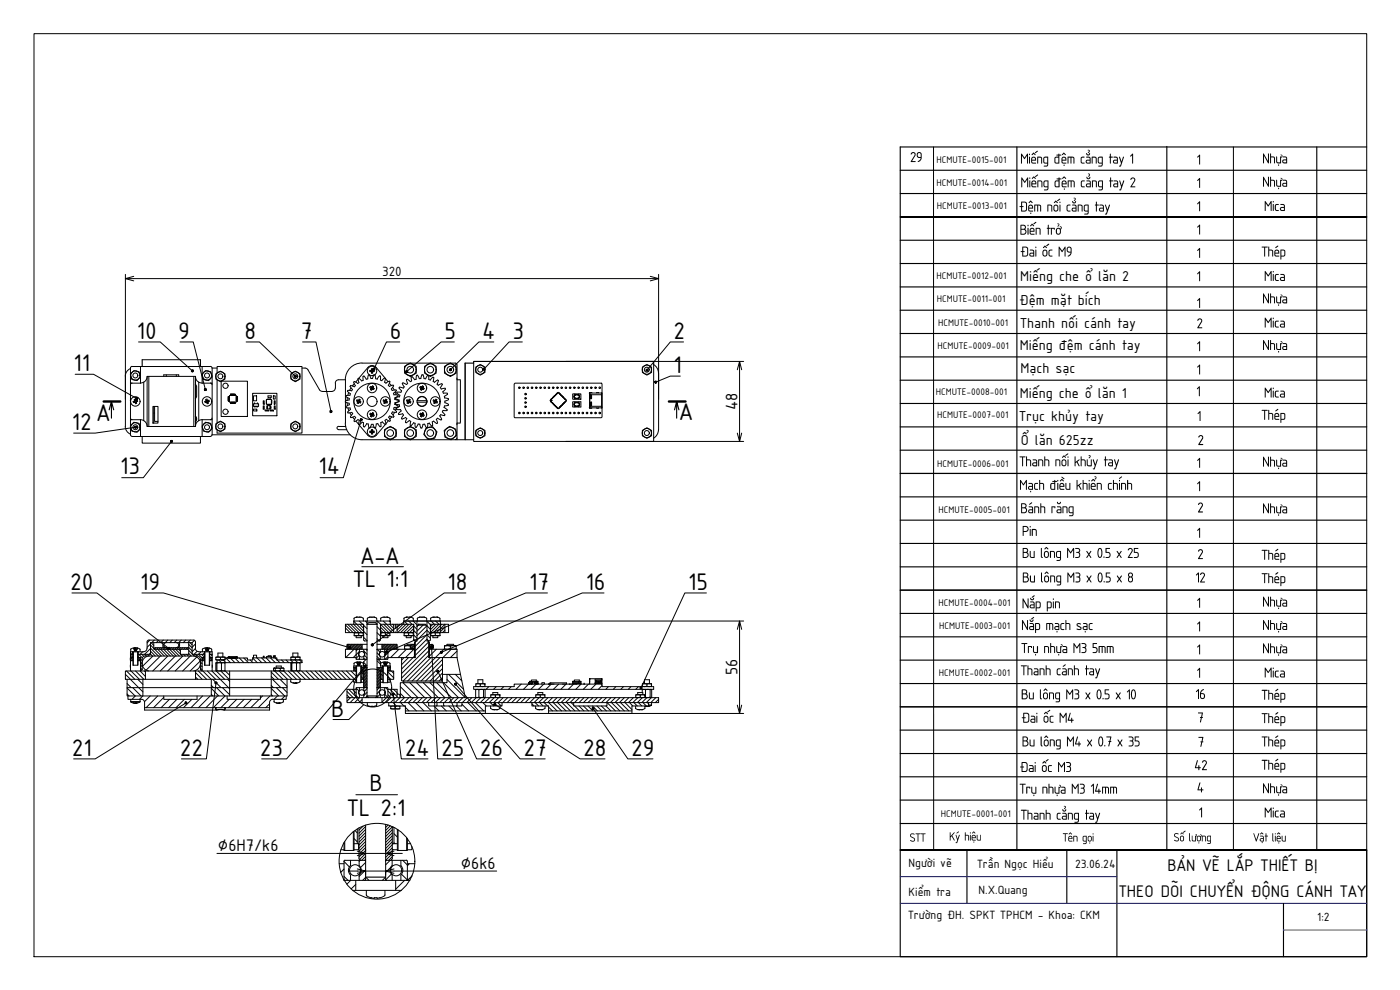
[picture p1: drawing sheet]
<svg xmlns="http://www.w3.org/2000/svg" width="420mm" height="297mm" viewBox="0 0 420 297" stroke-linecap="round" stroke-linejoin="round" font-family="sans-serif">
<defs><g id="words">
<g font-size="7.8">
<text x="41.1" y="101.6">10</text>
<text x="53.5" y="101.6">9</text>
<text x="73.4" y="101.6">8</text>
<text x="90.3" y="101.6">7</text>
<text x="117" y="101.6">6</text>
<text x="133.4" y="101.6">5</text>
<text x="144.7" y="101.6">4</text>
<text x="153.8" y="101.6">3</text>
<text x="202.1" y="101.6">2</text>
<text x="22.1" y="111.3">11</text>
<text x="202.1" y="111.8">1</text>
<text x="21.6" y="128.9">12</text>
<text x="29.1" y="126.2">A</text>
<text x="203.9" y="126.1">A</text>
<text x="36" y="142.3">13</text>
<text x="95.5" y="142.3">14</text>
<text x="108.3" y="169.2">A-A</text>
<text x="21.1" y="176.9">20</text>
<text x="42.1" y="176.9">19</text>
<text x="106" y="176.1">TL 1:1</text>
<text x="134.3" y="176.9">18</text>
<text x="158.8" y="176.9">17</text>
<text x="175.8" y="176.9">16</text>
<text x="206.5" y="176.9">15</text>
<text x="99.4" y="215.2">B</text>
<text x="21.6" y="226.7">21</text>
<text x="53.9" y="226.7">22</text>
<text x="78" y="226.7">23</text>
<text x="121.5" y="226.7">24</text>
<text x="132.4" y="226.7">25</text>
<text x="144" y="226.7">26</text>
<text x="157.1" y="226.7">27</text>
<text x="175" y="226.7">28</text>
<text x="189.4" y="226.7">29</text>
<text x="110.9" y="237.2">B</text>
<text x="104.2" y="244.9">TL 2:1</text>
</g>
<g font-size="5.4">
<text x="221.3" y="123.1" transform="rotate(-90 221.3 123.1)">48</text>
<text x="221.3" y="202.6" transform="rotate(-90 221.3 202.6)">56</text>
<text x="65.4" y="255.4">∅6H7/k6</text>
<text x="138.3" y="260.8">∅6k6</text>
<text x="350.4" y="261.5">BẢN VẼ LẮP THIẾT BỊ</text>
<text x="335.7" y="269.1">THEO DÕI CHUYỂN ĐỘNG CÁNH TAY</text>
</g>
<g font-size="4.7">
<text x="273" y="48.6">29</text>
<text x="306.1" y="49.1">Miếng đệm cẳng tay 1</text>
<text x="359" y="49.4">1</text>
<text x="378.8" y="49.1">Nhựa</text>
<text x="306.2" y="56.2">Miếng đệm cẳng tay 2</text>
<text x="359" y="56.4">1</text>
<text x="378.8" y="56">Nhựa</text>
<text x="305.7" y="63.5">Đệm nối cẳng tay</text>
<text x="359" y="63.4">1</text>
<text x="379.3" y="63.3">Mica</text>
<text x="305.9" y="70.4">Biến trở</text>
<text x="359" y="70.4">1</text>
<text x="306" y="77">Đai ốc M9</text>
<text x="359" y="77.4">1</text>
<text x="378.5" y="77">Thép</text>
<text x="306.2" y="84.2">Miếng che ổ lăn 2</text>
<text x="359" y="84.4">1</text>
<text x="379.3" y="84.3">Mica</text>
<text x="305.9" y="91.6">Đệm mặt bích</text>
<text x="359" y="92.4">1</text>
<text x="378.8" y="91">Nhựa</text>
<text x="306.2" y="98.3">Thanh nối cánh tay</text>
<text x="359" y="98.5">2</text>
<text x="379.3" y="98.3">Mica</text>
<text x="306.1" y="105.1">Miếng đệm cánh tay</text>
<text x="359" y="105.4">1</text>
<text x="378.8" y="105">Nhựa</text>
<text x="306.2" y="111.9">Mạch sạc</text>
<text x="359" y="112.4">1</text>
<text x="306.1" y="119.5">Miếng che ổ lăn 1</text>
<text x="358.9" y="118.9">1</text>
<text x="379.3" y="119.3">Mica</text>
<text x="378.5" y="126">Thép</text>
<text x="305.9" y="126.2">Trục khủy tay</text>
<text x="359.1" y="126.3">1</text>
<text x="306.4" y="133.5">Ổ lăn 625zz</text>
<text x="359.3" y="133.5">2</text>
<text x="305.8" y="139.9">Thanh nối khủy tay</text>
<text x="359" y="140.4">1</text>
<text x="378.8" y="140">Nhựa</text>
<text x="305.8" y="147">Mạch điều khiển chính</text>
<text x="359" y="147.4">1</text>
<text x="306.2" y="154">Bánh răng</text>
<text x="359.2" y="153.8">2</text>
<text x="378.8" y="154">Nhựa</text>
<text x="306.6" y="160.8">Pin</text>
<text x="359" y="161.4">1</text>
<text x="306.6" y="167.4">Bu lông M3 x 0.5 x 25</text>
<text x="359.2" y="167.8">2</text>
<text x="378.5" y="168">Thép</text>
<text x="306.7" y="174.8">Bu lông M3 x 0.5 x 8</text>
<text x="358.6" y="174.8">12</text>
<text x="378.5" y="175">Thép</text>
<text x="306.6" y="182.5">Nắp pin</text>
<text x="359" y="182.4">1</text>
<text x="378.8" y="182">Nhựa</text>
<text x="306.4" y="189">Nắp mạch sạc</text>
<text x="359" y="189.5">1</text>
<text x="378.8" y="189">Nhựa</text>
<text x="306.4" y="195.9">Trụ nhựa M3 5mm</text>
<text x="359" y="196.4">1</text>
<text x="378.8" y="196">Nhựa</text>
<text x="306.2" y="202.6">Thanh cánh tay</text>
<text x="359" y="203.4">1</text>
<text x="379.3" y="203.3">Mica</text>
<text x="306.3" y="209.8">Bu lông M3 x 0.5 x 10</text>
<text x="358.6" y="209.7">16</text>
<text x="378.5" y="210">Thép</text>
<text x="306.3" y="216.9">Đai ốc M4</text>
<text x="359.2" y="216.8">7</text>
<text x="378.5" y="217">Thép</text>
<text x="306.6" y="224">Bu lông M4 x 0.7 x 35</text>
<text x="359.4" y="224.1">7</text>
<text x="378.5" y="224">Thép</text>
<text x="305.9" y="231.6">Đai ốc M3</text>
<text x="358.3" y="231.1">42</text>
<text x="378.5" y="231">Thép</text>
<text x="305.9" y="238.2">Trụ nhựa M3 14mm</text>
<text x="359.1" y="237.8">4</text>
<text x="378.8" y="238">Nhựa</text>
<text x="306.2" y="245.9">Thanh cẳng tay</text>
<text x="359.6" y="245.3">1</text>
<text x="379.3" y="245.3">Mica</text>
</g>
<text font-size="4.3" x="114.7" y="83">320</text>
<g font-size="3.9">
<text x="272.9" y="252.5">STT</text>
<text x="318.9" y="252.5">Tên gọi</text>
<text x="352.1" y="252.5">Số lượng</text>
<text x="376" y="252.5">Vật liệu</text>
<text x="272.7" y="260.1">Người vẽ</text>
<text x="293.2" y="260.3">Trần Ngọc Hiểu</text>
<text x="322.6" y="260.5">23.06.24</text>
<text x="272.7" y="268.7">Kiểm tra</text>
<text x="293.7" y="268.3">N.X.Quang</text>
<text x="272.5" y="275.8">Trường ĐH. SPKT TPHCM - Khoa: CKM</text>
<text x="395.3" y="276.3">1:2</text>
</g>
<g font-size="3.1">
<text x="281.1" y="49.1">HCMUTE-0015-001</text>
<text x="281.1" y="55.9">HCMUTE-0014-001</text>
<text x="281.1" y="62.8">HCMUTE-0013-001</text>
<text x="281.1" y="83.8">HCMUTE-0012-001</text>
<text x="281.2" y="90.5">HCMUTE-0011-001</text>
<text x="281.6" y="97.9">HCMUTE-0010-001</text>
<text x="281.3" y="104.6">HCMUTE-0009-001</text>
<text x="280.9" y="118.5">HCMUTE-0008-001</text>
<text x="281.3" y="125.3">HCMUTE-0007-001</text>
<text x="281.3" y="140">HCMUTE-0006-001</text>
<text x="281.6" y="154">HCMUTE-0005-001</text>
<text x="281.7" y="181.9">HCMUTE-0004-001</text>
<text x="281.8" y="188.6">HCMUTE-0003-001</text>
<text x="281.8" y="202.8">HCMUTE-0002-001</text>
<text x="282.4" y="245.1">HCMUTE-0001-001</text>
</g>
</g></defs>
<!-- layer: 0 -->
<g fill="none" stroke="#000" stroke-width=".3">
<path d="M37.6 83.6h2.5M40.1 82.9l-2.5 .7 2.5 .7M195.2 82.9l2.5 .7-2.5 .7M195.2 83.6h2.5M37.6 112.9v15.1M39.1 110.6l-1.1 .9-.4 1.4M39.2 112.5v15.3M39.2 115h3M39.6 109.9l-.4 .5v1.9M39.6 114.9l-.4 .5M39.7 110h23.5M40.3 119.8l.3-.1 .1 .4"/>
<path d="M40.3 119.9l.1 .4M42.2 112.9l-.5-1.4-1.5-.3-1.1 1.1 .5 1.6 1.5 .3 1.1-1.1M42.2 110v5M42.7 107.9h17.5M43.1 114.7l-1 .2M44.2 112.9h14.5v15.1h-14.5zM44.2 112.9a1.99 1.99 0 0 1-1.1 1.8v11.5a1.99 1.99 0 0 1 1.1 1.8M44.7 112.9v15.1M49.1 112.9v-.4h4.5v.4M49.9 112.5v.4M52.9 112.5v.4M58.2 112.9v15.1"/>
<path d="M58.7 115.4l.3 .5v3l-.3 .6M58.7 112.9a1.84 1.84 0 0 0 .9 1.8v11.5a1.84 1.84 0 0 0-.9 1.8M59.6 114.7l1 .2M60.7 112.3l1-1.1 1.5 .3 .5 1.6-1.1 1.1-1.5-.3-.4-1.4M60.7 110v5h3M61.7 119.8l.4-.1 .1 .4M61.8 119.9l.1 .4M63.1 109.9l.5 .5M63.1 114.9l.5 .5M63.7 113.1v15.3M64.8 112.2l1.4-.8 .6 .3 .7 .5v1.5l-1.3 .8-1.4-.8zM65.2 112v-2h25.4v19.9h-25.4v-.9"/>
<path d="M65.2 113.9v13M65.2 110.4h-1.5v2.5M66.4 114.4h7.9v10.6h-7.9zM68.5 119.3h.1M68.5 119l.4 .1M68.5 119.5l.4 .1M68.5 119h.4M68.5 119.8h.4M68.5 119.3h.4M68.5 119.1h.4M68.5 119.5h.4M68.5 119v.1"/>
<path d="M68.6 118.9l-.1 .1M68.6 119.5h-.1M68.6 119.4h.3M68.6 119v.1M68.6 119.2v.2M68.6 119.5v.1M68.6 119.7v.1M68.6 120v.1M68.9 118.6h2v2.1h-2zM68.9 119.7l-.3 .1M68.9 120h-.4M68.9 119.2l-.4 .1"/>
<path d="M69.2 118.3l.1 .3M69.2 118.4h.1M69.3 118.3v.3M69.4 118.3h.2M69.5 118.4h.1M69.5 118.3v.3M69.5 118.3v.3v-.3M69.6 118.3v.3M69.7 118.6v-.3l.1 .3M69.7 118.4h.1M69.8 118.6v-.3v.3M69.9 118.6l.1-.3 .1 .3"/>
<path d="M69.9 118.4h.2M70 118.3v.3v-.3M70.2 118.4h.1M70.3 118.3v.3M70.3 118.3l-.1 .3M70.3 118.3h-.2l.1 .3M70.4 118.4h.2M70.5 118.3h-.1M70.5 118.6v-.3v.3M70.5 118.3l.1 .3M70.9 119.7l.3 .1h-.3M70.9 119.2l.3 .1"/>
<path d="M70.9 119.3h.3h-.3M70.9 119.5h.3h-.3M70.9 119.8h.3h-.3M70.9 120h.3l-.3 .1M70.9 119h.3M70.9 119.4h.3M70.9 119.1h.3M70.9 119.5h.3M71.1 119v.1M71.1 119.2v.2M71.1 119.5v.1M71.1 119.7v.1"/>
<path d="M71.1 120v.1M71.2 118.9v.1M71.2 119.5l-.3 .1M71.2 119v.1M71.2 119l-.3 .1M75.8 118h7.3v6.7h-7.3zM76.1 118.8h.9v1.5h-.9zM80 119.8h1.4v1.5h-1.4zM80.2 119.8h.1M80.4 118.8h1v.5h-1zM80.5 119.8h.1M80.8 119.8h.1"/>
<path d="M81.1 119.8h.1M82 118.8h.6v.9h-.6zM87.3 112.2l1.3-.8 .7 .3 .7 .5v1.5l-1.4 .8-1.3-.8zM90.6 110.4l1.2 .1 .4 .2 3.7 6.3M95.8 116.9l.9 .5M96.7 117.5h3M100.6 116.4a.99 .99 0 0 1-1 1M100.7 115v1.4M101.6 113.9a.99 .99 0 0 0-1 1M101.6 113.9h2.1v13M103.8 119l1 .5M104.2 119.3l-.1 .9"/>
<path d="M104.2 117.4l.9 .7M104.6 117.8l-.2 .8M104.8 119.6v.4M105 118.6l-1.1 .1-.1 .3M105.2 118.2l-.2 .4M105.2 115.7l-.2 .2 .8 .9M105.3 116.4l-.4 .7M105.5 117.3l-1.1-.2-.1 .3M105.8 116.9l-.2 .4M106.3 115.1l-.6 .7M106.3 114.5l1.1 .6 .3-.3M106.4 114.5l-.3 .1 .6 1.1-.3 .3-1.2-.3"/>
<path d="M107.4 113.6l.3 1.1M107.5 113.8l-.7 .8M107.7 113.5l-.2 .2M107.8 119.8l.3 .1M107.8 119.8l-.2 .3M108.1 120l-.1 .3M110.4 110.3l-2.7 3.2 .8 .8 .5-.2M110.4 110.3a1.63 1.63 0 0 1 2.5 0M110.6 112.5l-.2 1.2-.5 .1-.6-1-.3 .1v1.2M110.9 112.5l.4 1.1h.5M110.9 112.5h-.3M111.1 116l-.1 .3 .3 .2"/>
<path d="M111.2 116.9l.3 .2M111.2 116l.3 .1M111.3 116.5l.1 .1M111.4 111.2h.1M111.4 111.4v.1M111.4 116.6l-.2 .4M111.4 116.4l-.1 .1M111.4 116.6l.1 .1M111.4 111.5l.1 .1M111.4 111.2v.2M111.4 116.6l.2 .1M111.5 116.1l-.1 .3"/>
<path d="M111.6 116.7l.1 .1M111.6 116.1h-.1M111.6 116.1l.1 .1M111.7 112.7a1.42 1.42 0 0 1-1.4-1.9 1.42 1.42 0 0 1 2.2-.6 1.42 1.42 0 0 1-.1 2.3l.3 1.1 .5 .2 .7-1 .3 .1-.1 1.1M111.7 116.2h.1M111.7 116.7h.1M111.7 116.7l-.2 .4M111.7 111l-.3 .1M111.7 111.6h-.2M111.8 116.7l.3 .2M111.8 111.1l.1 .1M111.8 111.5h.5"/>
<path d="M111.8 116.3h.1M111.8 116.7h.1M111.9 111.2v.2M111.9 116.5l-.1 .1M111.9 111.4l-.1 .6h-.3v-.5M111.9 116.3l.1 .1M112 116.4l.3 .2M112 116.4l-.1 .1M112.1 116l-.3-.2-.3 .3M112.1 115.9l-.1 .4M112.2 112.6l-.5 .1M112.3 111.1v.4"/>
<path d="M112.3 116.6l-.2 .3M112.3 111.2l-.5-.1v-.5l-.3 .1v.5l-.5-.1v.2v.2h.5M112.6 112.5h-.3l-.5 1M112.9 110.3l2.8 3.2-.3 1.2M115.4 113.4l-.8 .8-.4-.2M115.4 113.4l1.1 1.1M115.4 114.7l.4 .3 1-.7 .2 .3-.5 1M115.8 119.8l.3 .1M115.8 119.8l-.2 .3M116.1 120l-.1 .3M116.6 115.6l.3 .4M116.9 115l.6 .7"/>
<path d="M117.5 116.7l.2 .4M117.7 117.2l1.2-.2 .1 .3M117.9 116.3l.4 .7M118 115.6l.1 .2M118 115.5l-1.1 .5M118.1 118l.1 .5h1.2M118.1 115.8l-.7 .9M118.5 119.4v.5M118.5 119.9l1.1 .3M118.6 117.7l.3 .8M118.7 119.5l1.1 .6v.4l-1.1 .5v.2M118.7 119.3v.3"/>
<path d="M118.9 117.2l-.9 .8M119.1 117.9l.9 .7M119.1 119.8v.2M119.4 118.6l.1 .3-1.1 .5M119.8 116.4l.7 .9M120 118.6l-.1 .5-1.2 .2M120.3 117.7h-1.1l-.1 .2M120.5 117.3l-.2 .4M120.7 115l.6 1.1-.3 .4-1.1-.3-.2 .2M120.9 114.9l-.2 .2M121.4 109.9l1.7-1 1.8 1v2.1l-1.8 1-.8-.5-.9-.5zM122.2 113.8l-.2 .1 .3 1.2-.3 .3-1.1-.5"/>
<path d="M122.8 119.8l.3 .1M122.8 119.8l-.2 .4M123.1 109l-14.5-.1a5 5 0 0 0-5 5M123.1 120l-.2 .3M123.2 109h5.9M123.4 113.1l.1 1.2-.4 .2-.9-.7M123.7 113l.7 .9M123.7 113l-.3 .1M126.2 116l.3 .1M126.2 116l-.2 .3 .3 .2M126.2 116.9l.3 .2M126.3 113.6h-.5l-.5-1h-.3l-.1 1.2-.5 .1"/>
<path d="M126.3 116.5l.1 .2M126.3 116.5l.1 .1M126.4 116.5l-.2 .5M126.4 116.6l.2 .1M126.5 116.1l.3 .1M126.5 116.1l-.2 .4M126.6 116.1l.2-.3 .3 .2-.1 .3M126.6 116.1h-.1M126.6 116.1l.1 .1M126.7 112.4l-.4 1.1M126.7 112.5h.3l.2 1.1 .5 .1 .6-1.1M126.7 116.8l-.2 .3"/>
<path d="M126.8 116.7l-.1 .1M126.9 116.3h.1M126.9 116.5l-.1 .1M126.9 116.3v.2M127 116.3l.3 .3M127.3 116.6l-.2 .3-.3-.2M127.4 109.9l1.8-1 .8 .5 .9 .5v2.1l-1.7 1-.9-.5-.9-.5zM128.3 112.6l.3 .1 .1 1.1M128.7 113.9l.4 .1 .8-.9 .3 .2-.2 1.1 .4 .3 1-.7 .2 .2M129.2 109h7.4l.5 .2 .1 22.7M130.8 119.8l.3 .1M130.8 119.8l-.2 .3"/>
<path d="M131.1 120l-.2 .3M131.6 114.2l-.4 1.1M132.2 116.3l.2 .4 1.2-.2M132.6 115.1l-1.1 .5-.3-.3M132.6 115.1l.2 .3-.7 .9M133.4 109.9l1.8-1 1.7 1v2.1l-1.7 1-1.8-1zM133.4 119.4l1.2 .3v.2M133.6 116.5l.1 .2-.8 .8 .2 .5h1.2v.3M134.3 118.2l-1 .7 .1 .5M134.6 119.9l-1.1 .4M137.1 113.4l.1 .5M137.2 113.9h.9"/>
<path d="M138.1 113.9v13M139.6 109v22.9M142.2 109v23.4h54v-23.4M142.8 110.1l1.3-.7 1.4 .7v1.6l-1.4 .9-1.3-.9zM154.6 115h25.9l.2 .2v9.9l-.2 .2h-26l-.2-.2v-9.8zM165.4 119.9l-.1 .1M165.5 119.7l-.1 .1M165.7 119.5v.1M165.9 119.3l-.1 .2M166.1 119.2h-.1M166.2 119v.1M166.4 118.8l-.1 .1"/>
<path d="M166.6 118.6l-.1 .1M166.8 118.5l-.1 .1M167 118.3l-.1 .1M167.1 118.1l-.1 .1M167.3 117.9l-.1 .1M167.8 117.9l.1 .1M167.9 118.1l.1 .1M168.1 118.3l.1 .1M168.3 118.5l.1 .1M168.4 118.6l.1 .1M168.7 118.8v.1M168.8 119l.1 .1"/>
<path d="M169 119.2h.1M169.2 119.3v.2M169.3 119.5l.1 .1M169.5 119.7l.1 .1M169.7 119.9l.1 .1M171.9 118.2h2.4v1.6h-2.4zM172.5 118.7h-.1M172.5 118.2l-.2 .7 .2 .9M172.5 118.6l.9-.1a.52 .52 0 0 1 .5 .6 .52 .52 0 0 1-.7 .4l-.7-.2zM172.5 118.4h1.2M172.5 119.6h1.2M172.6 119.4v.1"/>
<path d="M173.7 118.2v.3M173.7 118.5h.1M173.7 118.5l.2 .7-.2 .6M177 117.9v.5h3.6v3.5M177 118.5v1M177 118.6h.4M177 119.4v1.4h.5v.9l-.5 .1M177 119.4l.3 .1M177 119.4l.1-.4 .2 .1v.3M177.1 119h.1M177.3 119.5h.1M177.3 119.5h-.3v1.4h.3v-.1"/>
<path d="M177.5 119.5h-.2M177.5 118.7l-.1 .9M177.5 119.5h.1M177.5 118.7h.1M177.5 118.7v.8M177.7 117.9l-.6-.1-.2 .3M179 117.9h.7M180.6 118.4v-.5h-3.6v.7l.5 .1v.8h-.2M180.6 117.9v4.5M192.8 110.1l1.3-.7 1.4 .7v1.6l-1.4 .9-1.3-.9zM196.1 109.4l1.1 1 .4 1.5 .1 17-.5 1.5-1.1 1.1M221.3 110.9l.7-2.5 .6 2.5"/>
<path d="M222 108.4v2.5M37.6 127.9l.4 1.4 1.1 .9M39.2 130.4l.4 .5M39.2 125.4l.4 .5M39.2 120v.3M39.2 128v2.5M39.2 125.9h3M39.7 131h23.5M40 120.4l.1 .4 .3-.1M40.3 120.3l.2 .4M40.3 120.3h.1M40.3 120.3l-.3 .2"/>
<path d="M40.4 120.7l.1 .1M40.5 120.7h-.1M40.6 120.8l.1 .3M40.6 120.7v.1M40.7 120.1l.1 .1M40.8 120.1l-.5 .3M40.8 120.3l.1 .1M40.9 120.2h-.1M40.9 120.2v.1M40.9 120.6l-.3 .1M40.9 120.7l.1 .3M40.9 120.5v.1"/>
<path d="M40.9 120.5l.1 .1M41 120.6l-.1 .1M41 121l-.4 .1M41.2 120.1l.1 .3M41.2 120.1l-.3 .1M41.3 120.4l-.3 .2M42.1 125.9l1 .3M42.2 128.4l-.5-1.4-1.5-.3-1.1 1.1 .5 1.6 1.5 .3 1.1-1.1M42.2 125.9v5.1M42.7 131v2h17.5v-2M45.9 121.9h1.5v5h-1.5zM46.1 121.9v5"/>
<path d="M46.1 123.9h.3M46.4 121.9v4.5h1M58.7 125a.93 .93 0 0 1 0 1.4M58.7 125.9h.3M58.7 125.5h.3M60.6 125.9l-1 .3M60.7 127.8l1-1.1 1.5 .3 .5 1.6-1.1 1.1-1.5-.3-.4-1.4M61.5 120.4l.1 .4 .3-.1M61.8 120.3h.1M61.8 120.3l-.3 .2M61.8 120.3l.1 .1M61.8 120.4l.2 .3"/>
<path d="M61.9 120.2l-.1 .2M61.9 120.7l.2 .1M62 120.7h-.1M62.1 120.8l.1 .3M62.1 120.7v.1M62.2 120.1l.1 .1M62.2 120.1l-.3 .2M62.3 120.6l-.2 .1M62.3 120.3l.1 .1M62.4 120.2h-.1M62.4 120.2v.1M62.4 120.7l.1 .3-.3 .1"/>
<path d="M62.4 120.6h.1M62.7 120.1l.1 .3-.4 .2M62.7 120.1l-.3 .1M63.6 130.4l-.5 .5M63.6 125.4l-.5 .5M63.7 125.9h-3v5.1M63.7 128.6v1.9h41.4M64.8 127.2l1.4-.8 1.3 .8v1.5l-1.3 .8-.8-.4-.6-.4zM68.5 120l.4 .1M68.5 120.3h.4M68.5 120h.4M68.5 120.3h.1"/>
<path d="M68.6 120.2v.1M68.9 120.2h-.4M69.2 121h.1M69.2 120.9h.1M69.2 120.7l.1 .3M69.3 121h-.1M69.3 120.7v.3M69.4 121h.1M69.5 120.7v.3M69.6 121h-.1M69.6 120.7l-.1 .2M69.7 121h.1"/>
<path d="M69.7 120.9v.1M69.7 120.7v.3M69.8 120.7v.3M69.9 120.9h.2M69.9 120.7v.3M69.9 121h.1M70 120.7v.3M70.1 120.7v.3M70.1 121h-.1M70.1 121h.2zM70.2 120.7v.3M70.2 120.7v.3l.1-.3"/>
<path d="M70.4 121h.1M70.4 120.9h.2M70.4 120.7l.1 .3M70.5 120.7v.3M70.6 120.7v.3M70.6 121h-.1M70.9 120h.3h-.3M70.9 120.2h.3M70.9 120.3h.3M71.1 120.2v.1M71.2 120.3h.1M71.2 120.3h-.3"/>
<path d="M76.1 121.1h1.5v.8h-1.5zM76.1 122.8h1v.5h-1zM76.3 121.9v.2l.2-.2M76.3 121.1v-.2l.2 .2M76.8 121.9v.2l.1-.2M77.2 121.9v.2l.1-.2M77.2 121.1v-.2l.1 .2M79 121.8h.3v1h-.3zM79 120.3h.3v1h-.3zM79.5 123h1v.3h-1zM80 120v.2M80 120.7v.1"/>
<path d="M80 120.4v.1M80 121v.1M80.2 121.3h.1M80.3 122.1h-.2l.2 .2M80.3 121.7h.8v1h-.8zM80.3 121.8h-.2l.2 .1M80.3 122.5h-.2l.2 .1M80.5 121.3h.1M80.8 121.3h.1M81 123h1v.3h-1zM81.1 121.8h.2l-.2 .1M81.1 122.5h.2l-.2 .1"/>
<path d="M81.1 122.1h.2l-.2 .2M81.1 121.3h.1M81.4 120v.2M81.4 121v.1M81.4 120.7v.1M81.4 120.4v.1M82.3 121.8h.3v1h-.3zM82.3 120.3h.3v1h-.3zM87.3 127.2l1.3-.8 1.4 .8v1.5l-1.4 .8-.6-.4-.7-.4zM101.6 127.9a.49 .49 0 0 0-.5 .5 .49 .49 0 0 0 .5 .5M101.6 128.9h2.5M101.6 128h2.2"/>
<path d="M103.6 120.6l1.2 .4M103.6 126.9a5 5 0 0 0 5 5h14.5M103.7 120.4v.3M103.8 122l.1 .3M103.9 122.3l1.2 .1M104.2 120.9l.1 .8M104.4 122.4l.3 .8M104.8 120l-1.2 .4M104.8 121v.5l-1 .5M105 123.9l.4 .7M105.1 122.4l.1 .4-.9 .8 .1 .3 1.2-.2M105.2 125.1l.1 .2"/>
<path d="M105.6 123.7l.3 .4-.8 1M105.8 125.2l.6 .7M106.4 124.9l-1.1 .4M106.4 124.9l.3 .4M106.8 125.2l-.5 .8 .1 .5 1-.6M106.8 126.4l.8 .9M107.4 120.6l-.2 .3M107.4 120.6h.1M107.4 120.2v.4M107.5 120.6l.1 .1M107.5 125.9l.4 .3-.3 1.1 .3 .2M107.5 120.2l-.3-.3-.2 .4 .4 .2"/>
<path d="M107.5 120.2l-.1 .1M107.6 120.1l-.1 .1M107.6 120.1l.2 .2M107.6 120.7l.1 .1M107.7 120.8l-.2 .3-.3-.2M107.7 120.8l.5 .1M107.9 120.6l-.2 .2M108 120.3l-.2 .3M108 120.3l.3 .3M108.3 120.6l-.2 .3M109.1 126.8v.9l.2 .4 .7-1M109.1 126.8l-.4-.1-.9 .7"/>
<path d="M110.1 127.1l.4 .1M110.5 127.2l.4 1.2 .6-1.1h.5M111 129.4h.5M111 129.4v.3h.5M111.1 128.2a1.42 1.42 0 0 1 2 1.5 1.42 1.42 0 0 1-2.2 1.1 1.42 1.42 0 0 1 0-2.4M111.1 124l-.1 .3 .3 .2M111.2 124.9l.3 .2M111.2 124l.3 .1M111.3 124.5l-.1 .5M111.3 124.5l.2 .2M111.4 129.4v.1M111.4 129.7h.1"/>
<path d="M111.4 124.4l-.1 .1M111.4 129.7l.1 .1M111.4 129.5v.1M111.4 124.6l.3 .2M111.5 129.3l-.1 .1M111.5 124.1l.4 .2M111.5 124.1l-.1 .3M111.5 129.3v-.4h.3v.4M111.6 129.3h.1M111.7 124.7h.1M111.7 124.7l-.2 .4M111.7 129.8h-.2"/>
<path d="M111.8 124.7l.3 .2M111.8 129.3l.1 .1M111.8 129.4h.5M111.8 129.7h.5M111.8 124.7h.1M111.9 129.5v.1M111.9 124.5l-.1 .1M111.9 129.7l-.1 .5h-.3v-.4M111.9 129.4v.1M111.9 124.3l.1 .1M111.9 127.3l.5 1.1h.3l.2-1.2 .5-.1 .6 .9M112 124.4l.3 .2-.2 .3"/>
<path d="M112 124.3v.1M112 124.4l-.1 .1M112.1 124l-.3-.2-.3 .3M112.1 123.9l-.1 .4M112.3 129.4v.3M114.3 128l-.2 .1M115 120.3l.4 .2M115.4 120.6l-.2 .3 .3 .2M115.4 120.6h.1M115.4 128.9l1.7-1 1.8 1v2.1l-1.8 1-1.7-1zM115.4 120.2v.4M115.5 120.6l.1 .1"/>
<path d="M115.5 120.2l-.3-.3-.2 .4M115.5 120.2l-.1 .1M115.6 127.4l-.9-.9-.4 .3v1.2M115.6 120.1l-.1 .1M115.6 120.1l.4 .2M115.6 120.7l.1 .1M115.7 120.8l.5 .1M115.7 120.8l-.2 .3M115.9 120.3v.1M116 120.3l.3 .3M116 120.4l-.3 .4M116.3 120.6l-.2 .3"/>
<path d="M116.5 126.3l-.7 .8M116.6 125.2l.5 1M116.9 126.4l-1-.6-.4 .3 .3 1.1-2.9 3.4a1.63 1.63 0 0 1-2.5 0l-2.7-3.2M117 124.8l-.3 .4M117 124.8l1.1 .4M117.2 126.2l-.3 .2M117.6 125.1l-.6 .7M117.8 123.6l-.3 .4 .7 1-.1 .2M118.1 122.7l.9 .8M118.3 122.3l-.2 .4M118.4 123.8l-.4 .7M118.4 121.3l1.1 .6"/>
<path d="M118.5 120.9v.4M118.7 121.2l1.1 .3 .1 .4M118.9 122.3l-.2 .8M119 122.9h1.2l.2 .4M119 123.5l-.1 .3-1.2-.2M119.1 121.4v.2M119.5 121.9l-.1 .3h-1.1M119.6 120.2v.3l-1.1 .3M119.9 122l-.9 .6v.3M120.4 123.3l-.8 .8 .1 .3M120.8 124.1l-1.1 .3M120.9 124.2l.2 .3-.6 1 .2 .3"/>
<path d="M121.4 128.9l1.7-1 1.8 1v2.1l-1.8 1-.8-.5-.9-.5zM121.7 125.2l-1.1 .5M121.8 125.3l.3 .3-.4 1.1 .2 .2M122.3 120.5v.1M122.3 120.6l-.1 .3 .3 .2 .2-.3M122.4 120.6h.1M122.4 120.6h-.1M122.4 120.6l.2 .1M122.5 120.2l-.4-.3-.1 .4 .3 .2M122.5 120.2h.1M122.5 120.2v.1M122.6 120.7l.1 .1"/>
<path d="M122.7 120.7v.1M122.8 120.7l.3 .2M122.8 120.7l-.2 .1M122.8 126.1l-.9 .7M122.9 126.2l.4 .2-.2 1.2M122.9 120.5l-.1 .2M122.9 120.3v.1M122.9 120.3h-.1a.27 .27 0 0 0-.3-.1 .27 .27 0 0 0-.2 .3M122.9 120.3l.1 .1M123 120.4l.3 .2M123 120.4l-.1 .1M123.2 131.9h19"/>
<path d="M123.3 120.6l-.2 .3M124.1 126.8l-.8 .9-.2-.1M124.1 126.9l.5 .1M124.6 127v1.2M125.2 120.2h2.9M125.2 120.2a1.42 1.42 0 0 1 1.4-1.2 1.42 1.42 0 0 1 1.4 1.2M125.2 120.7a1.42 1.42 0 0 0 1.4 1.2 1.42 1.42 0 0 0 1.4-1.2M125.3 120.7h2.8M125.5 127.2l-.6 1h-.2M125.5 127.2l.5 .1M126 127.2l.3 1.2M126.2 124l.3 .1"/>
<path d="M126.2 124l-.2 .3 .3 .2M126.3 124.5l.3 .2M126.3 124.5l.1 .1M126.4 124.5l-.2 .4 .3 .2M126.5 124.1l-.2 .4M126.6 124.1h-.1M126.6 124.1l.2-.3 .3 .2-.1 .3M126.6 124.7l.1 .1M126.6 124.1l.1 .1M126.7 124.2h.1M126.7 124.8l-.2 .3M126.8 124.7h-.1"/>
<path d="M126.8 124.7l-.1 .1M126.8 124.7l.3 .2M126.9 124.2l.1 .1M126.9 124.3l.1 .1M127 124.3l.3 .3M127 124.4l-.2 .3M127.3 124.6l-.2 .3M127.4 127.3h-.4l-.4 1.1h-.3M127.8 128.4l2-.4 1.3 1.6-.6 1.9-2 .4-1.3-1.6zM128.4 127.1l-.3 1.2-.6-1M128.4 127.1l.4-.2 .8 1 .3-.1M130 120.3l.3 .2"/>
<path d="M130.3 120.5h.1M130.3 120.5v.1M130.3 120.6l-.1 .3 .3 .2M130.3 120.6h.2M130.4 120.6l.2 .1M130.5 120.2l-.4-.3-.1 .4M130.5 120.2h.1M130.5 120.2v.1M130.6 120.1l-.3 .4M130.6 120.1l.3 .2M130.6 120.7l.1 .1M130.6 120.1v.1"/>
<path d="M130.7 120.8l-.2 .3M130.7 120.7v.1M130.8 120.7l.3 .2M130.8 120.7l-.2 .1M130.9 120.3v.1M130.9 120.3l.1 .1M131 120.4l.3 .2-.2 .3M131 120.4l-.2 .3M131.3 125.5l-.4 .3 .4 1.1-.2 .2-1-.8-.4 .3 .1 1.2M131.3 125.5l1.1 .5M133 123.2l-.2 .4 .7 .9-.1 .2-1.1-.3-.3 .4 .6 1-.3 .2M133.3 129.1l1.6-1.2 1.9 .9 .2 2-1.6 1.1-.9-.3-1-.5z"/>
<path d="M133.5 120.4v.4l1.1 .5-.1 .3-1.1 .2-.1 .5 .9 .7-.1 .2-1.2-.1M137.1 131.4l-.5 .5M137.2 126.9h.9M137.2 126.9l-.1 .5M142.8 129.1l1.3-.8 1.4 .8v1.7l-1.4 .7-1.3-.7zM165.1 120.2l2.4-2.5 2.5 2.5-2.5 2.5zM165.3 120.4l.1 .1M165.4 120.6l.1 .1M165.7 120.8h.1M165.8 120.9l.1 .1M166 121.1l.1 .1M166.2 121.3v.1"/>
<path d="M166.3 121.5l.1 .1M166.5 121.7h.1M166.7 121.8l.1 .1M166.9 122l.1 .1M167 122.2h.1M167.2 122.3l.1 .2M167.9 122.3l-.1 .2M168 122.2h-.1M168.2 122l-.1 .1M168.4 121.8l-.1 .1M168.5 121.7h-.1M168.7 121.5v.1"/>
<path d="M168.9 121.3l-.1 .1M169.1 121.1l-.1 .1M169.2 120.9v.1M169.4 120.8h-.1M169.6 120.6l-.1 .1M169.8 120.4l-.1 .1M171.9 120.6h2.4v1.5h-2.4zM172.3 121.3v.1M172.5 121.8h.1M172.5 120.6l-.2 .6 .2 .6M172.5 121l1.2-.1a.49 .49 0 0 1 .2 .5 .49 .49 0 0 1-.4 .4h-.9l-.3-.5zM172.5 121.9h1.2"/>
<path d="M172.5 121.8v.3M172.5 120.7h1.2M173.7 120.8l.2 .3-.2 1M173.7 120.6v.2M173.7 120.8v.1M176.9 122.1l.2 .4M177 120.8v1.1M177 121.7h.4M177 120.9v.4h.3v-.4M177 121.8v.6h3.6M177 121.7v.1M177 121.7h.1"/>
<path d="M177.1 122.5h.4M177.1 121.3h.1M177.3 120.8h.1M177.4 120.7l.1 .9M177.5 120.8h.1M177.5 120.8v.9M177.5 121.7h.1M177.6 122.4l-.1 .1M179 122.4l.2 .1M179.2 122.5h.3M179.7 122.4l-.2 .1M180.6 121.9h-3.6v.5"/>
<path d="M180.6 121.9v.5M192.8 129.1l1.3-.8 1.4 .8v1.7l-1.4 .7-1.3-.7zM221.3 129.9l.7 2.5 .6-2.5M222 129.9v2.5M39.2 199.5v.7M39.2 198.1v3.2M39.2 197.3h.7M39.2 196.3h.7M39.2 197.3l-.1 .8 .8 .1M39.2 194.9v.7M39.3 194.7l-.1 .2M39.3 197.3h-.1"/>
<path d="M39.8 195.5l.1 4.1h1.5v-4M39.8 196.3v-.7h-.6v1.8M40 194.4l-.7 .3M40 194.5l.4 .7M40.3 194.4l-.3 .1M40.3 194.4h.1M40.3 194.4l.1 .8M40.4 195.2h.1M40.4 194.4h.2M40.4 195.2h.5M40.4 194.4l.1 .8h.1M40.7 194.4h.2"/>
<path d="M40.7 194.4l.1 .8-.2-.7M40.7 194.4h-.1M40.8 194.4l.4 .1M40.9 195.2l.4-.7-.4 .7M40.9 194.4l-.1 .8M40.9 195.2h-.1M41.2 194.4l.8 .3M41.4 196.3h3.8v-3.5h12.5v3.5h3.7v1h-.7v4M41.4 195.5v.1M41.4 195.6v1.7h.8l-.1 4 .5-.5M41.4 195.6h1.7M42 194.7v.2"/>
<path d="M42 197.3l.1 .9h-.7M42 194.9v.7M42.7 197.8v3M43.6 196.8a.99 .99 0 0 0-1 1M43.6 196.8h15.5a.99 .99 0 0 1 1 1M44.2 192.6l-.1 1.9a.99 .99 0 0 1-1 1M44.2 192.5l.4-.4h13.6l.4 .4M44.6 196.8a2.26 2.26 0 0 0-2 2.3 2.26 2.26 0 0 0 2 2.2M46.1 192.8v2h10.3v-.5h-10v.5M48.9 192.8l.1 1.3 .4 .2M49.9 192.8a.74 .74 0 0 0-.8 .8 .74 .74 0 0 0 .8 .7M52.9 192.8a.74 .74 0 0 1 .7 .8 .74 .74 0 0 1-.7 .7"/>
<path d="M53.9 192.8l-.1 1.3-.4 .2M56.6 192.8v3.5h-2.5v-1.5M58.1 196.8a2.26 2.26 0 0 1 2.1 2.3 2.26 2.26 0 0 1-2.1 2.2M58.6 194.5a.99 .99 0 0 0 1 1M58.7 192.6v1.9M59.6 195.6h1.7M60.2 197.8v3M60.7 194.9v.7M60.8 194.7l-.1 .2M60.8 197.3h.6M60.8 198.2h.6M61.3 195.5l.1 .1"/>
<path d="M61.5 194.4l-.7 .3M61.8 194.4l-.2 .2 .3 .6M61.8 195.2h.1M61.8 194.4h.3M61.8 194.4l.1 .8M61.9 195.2h.5M62.1 195.2h-.1M62.2 194.4v.8M62.4 194.4l.3 .1-.3 .7M62.4 194.4l-.1 .8M62.4 195.2h.1M62.7 194.4l.8 .3"/>
<path d="M62.7 194.4h.1M62.8 194.5l-.4 .7M62.9 195.5v4.1h-1.5l-.1-4M62.9 196.3v-.7h.8v5.7M63.5 194.7v.2M63.5 197.3l.1 .9h-.7M63.5 194.9v.7M63.7 196.3h-.8v1h.8h-.8M63.7 199.5v.7M64.8 197.3h2.7M64.8 197.9h2.7M65.2 198v.8"/>
<path d="M65.4 197.1v-1.2h1.5v1.2M66.2 197.9h1.3M66.4 198h1.1M66.5 199v2.2l.5 .1 .5-.1v-2.2M66.8 197.1l-2 .2v.6h1.4v-.6M66.8 197.1l.7 .2v.6M67.4 198.9l-2.6 .1v2.2l.1 .1 .2-.1v-2.2M67.5 197.4h6.8v.6h1.5v-.6h7.3v.6h7.5v.8h-25.7M68.6 197.3h.1M68.6 197.2l-.2 .2M68.6 197l-.4 .4M68.6 197.3v-.3h2.5v.3"/>
<path d="M68.6 197.3h.3M68.9 197v.4h2v-.4M70.9 197.3h.2M71.1 197.3l.1 .1M71.1 197v.3M71.2 197.2l.1 .1M71.3 197.3h.1M71.3 197.3l.1 .1M76.1 197.4v-.8h.9v.8M79 197.4v-.5h.3v.5M80 197.4v-.4h1.4v.4M80 197.2l-.1 .2"/>
<path d="M80.4 197v-.2h1v.2M81.4 197.2l.2 .2M82 197.4v-.6h.6v.6M82.6 196.9h-.3v.5M87.3 197.3h2.7M87.3 197.9v.1M87.9 197.1v-1.2h1.5v1.2M88.6 197.3v.6h-1.3v-.6l.7-.2 2 .2v.6M88.6 197.9h1.4M89 199v2.2l.5 .1 .5-.1v-2.2M90 198.9l-2.6-.1v2.5l.2-.1v-2.2M90 197.9v.1"/>
<path d="M106.2 186.3v1M106.2 186.3h10.9M106.3 189.9h2.7M106.3 190.6v.1M106.8 199.8l.1 .1M106.9 195v2.8M106.9 199.8h-.7v1.5M106.9 197.7l.1 .1M107 194.8l-.1 .2M107.3 198.7l.1 .8zM107.3 198.6l-.3 .1M107.4 185.1l-1.2 .4 .1 .8"/>
<path d="M107.4 199.5h.1M107.4 199.5l-.4-.9-.8 .4 .1 .8M107.4 199.5h.6M107.4 185.2h.1M107.7 199.5h-.2M107.7 189.9v.7h-1.4v-.7l.7-.1 2 .1v.7M107.7 190.6h1.3M107.7 198.7v.8M107.7 198.6l-.3 .1M107.7 198.7l.1 .8zM107.9 198.6l.3 .1M107.9 194.8v.8l-.3 .7 .3 .7v.8"/>
<path d="M107.9 199.5h.1M107.9 185.1l.4 .1M108 185.2h-.6M108.2 198.7l-.3 .8M108.3 198.6l.7 .4 .1 .8M108.3 198.7h-.1M108.3 198.7l-.3 .8M108.3 185.2h.1M108.3 185.2l.7 .3 .1 .8M108.4 190.7v.6h-1.5v-.6M108.4 189.8v.1M108.4 199.8v.1"/>
<path d="M108.7 193.3v1.5M109 190.6v.1M109.1 189.8v-2.5h-5.4v2.5h5.4M109.1 187.3v4.8l.3 .2h.8M109.1 198.7l1.1 1.1M109.2 194.8v.8l.3 .7-.3 .7v.8M109.9 197.8l-.8 .8v1.2h-.7v5h-1.5v-5M110 194.8l.2 .2M110.2 197.7l-.2 .1M110.2 193.3h-6.1v1.5M110.2 194.8h-6.5v2.5h3.2M111 185.2l-.7 .3-.1 .8"/>
<path d="M111.4 185.1l-.4 .1M111.4 185.2h.5M111.9 185.1l1.1 .5M113.1 185.6v.7M113.1 197.7l.2 .1M113.2 193.3h6v1.5M113.2 194.8h11.2v2.5M113.2 198.3l1 .9M113.3 194.8l-.2 .2M113.4 197.8l.8 .8v1.2h.7M114.1 194.8l-.3 1.5 .3 1.5M114.2 187.4v4.7l-.3 .2h-.7"/>
<path d="M114.2 187.3v.1M114.3 185.6v.7M114.3 199.1v.7M114.3 190.6h1.4M114.3 189.8v.1M114.3 190.6v.1M114.6 193.3v1.5M114.7 199.8l.2 .2M114.8 199.8l.1 .1M114.9 199.8v5h1.5v-5h.7v1.5M114.9 190.7v.6h1.5v-.6M115 198.6l-.8 .5"/>
<path d="M115 198.7l.4 .8M115.3 198.7l.1 .8zM115.3 198.6l-.3 .1M115.4 185.1l-1.2 .5M115.4 199.5h.1M115.4 198.7h.2M115.4 199.5h.6M115.4 185.2h.6M115.4 195.6l.3 .7-.3 .7M115.4 194.8v.8M115.4 197v.8M115.7 199.5h-.2"/>
<path d="M115.7 189.9v.7h1.3v-.7l-.7-.1-2 .1v.7M115.7 198.7v.8M115.7 198.6l-.1 .1M115.7 198.7l.1 .8zM115.9 198.6l.3 .1M115.9 185.1l1.1 .4 .1 .8M116.2 198.7l-.3 .8M116.2 194.8l.2 .2M116.3 198.6l.7 .4 .1 .8M116.3 198.7h-.1M116.3 198.7l-.3 .8M116.4 197.7l-.2 .1"/>
<path d="M116.4 197.3h8.2M116.4 195v2.7M116.4 199.8v.1M117 199.8l.1 .2M117 190.6v.1M117 189.8v.1M117.1 186.3v.1M117.1 186.4v.9M120.6 197.3l-.1 6.8 .7 .2v.5M121.2 186.4v.9M121.2 186.3h10.9v1M121.2 186.3v.1"/>
<path d="M121.2 185.6v.7M121.3 190.6v.1M121.3 189.8v.1M121.4 193.9v-.2h1.8v.6M121.4 194.7v.1M122 185.2l-.8 .4M122.3 185.1l-.3 .1M122.4 185.2h.5M122.6 189.9v.7h-1.3v-.7l.7-.1 2 .1v.7M122.6 190.6h1.4M122.9 185.1l1.1 .4v.8M123.1 194.3l.6 .3h.7"/>
<path d="M123.1 194.7v-.8l-.8-.2-.9 .2v.8l2.6 .1M123.4 190.7v.6h-1.5v-.6M123.7 194.6h.1M123.7 193.4h.1M124 189.8v.1M124 190.6v.1M124.1 187.3h-9.9v2.5h10M124.1 187.3v2.5M124.2 193.4l-2-.1v.4M124.4 193.4h-.7l-.6 .3M124.9 192.3l-.5 .5M125.1 186.3v6h-.7l-.2-.2-.1-4.8"/>
<path d="M125.3 185.6v.7M126.4 185.1l-1.2 .5M126.4 185.2h.6M126.9 185.1l1.1 .4 .1 .8M127.6 187.3l.5 .5M128.1 186.4v5.9h.8l.3-.2v-4.8M128.4 192.3l.5 .5M128.7 197.3h8.5M128.9 194.8h8.3v2.5M128.9 194.6h.7M129.2 187.3h5.4v2.5h-5.4M129.2 187.3v2.5"/>
<path d="M129.2 185.6v.7M129.3 190.6v.1M129.3 189.8v.1M129.6 194.6h.1M130.1 193.6v.1M130.1 193.7v.7M130.1 194.4l-.5 .2M130.3 185.1l-1.1 .5M130.5 185.2h.3M130.6 189.9v.7h-1.3v-.7l.7-.1 2 .1v.7M130.6 190.6h1.4M130.9 185.1l1.1 .4v.8"/>
<path d="M130.9 185.2h.1M131.4 190.7v.6h-1.5v-.6M132 189.8v.1M132 190.6v.1M132.2 187.3v2.5M132.7 197.3l.1 6.8M133.4 194.7v.1M133.4 193.9v-.2h3.5v.2M133.5 187.3v2.5M134.2 193.7v-.4h1.9v.4M135.2 193.9v.8h-1.8v-.8l.9-.2 2.6 .2v.8M135.2 194.7h1.7"/>
<path d="M136.9 194.7v.1M137.2 197.3l2.4 11.7-.3 .3M221.3 188.8l.7-2.5 .6 2.5M222 186.3v2.5M38.1 203.8v5h48v-5M38.1 206.3h48M38.4 208.8v1h4M39.2 210.5l.8 .4M39.2 209.8v.7h2.8v-.7M39.3 210.6h2.7M40 210.9l.3 .1M40 210.9l.4 .1"/>
<path d="M40.3 211h.3M40.6 210.9l.1 .1M40.8 210.9l.2 .1M40.9 210.9v.1M41 210.9h-.1M41 210.9l-.5 .1M41.3 210.9l-.3 .1M42 210.5l-.8 .4M42.4 209.8a.99 .99 0 0 1 1 1M42.9 203.8v5M43.4 210.8v2.2h21.7M43.4 212.3h37.5"/>
<path d="M43.5 201.3h15.2M43.6 203.8v-2.5h-6v2.5h69.3M49.1 208.8v1h10v-1M60.2 200.8l.4 .5M63.4 203.8v5M64.7 212.4l.1 .5M64.8 212.9h2.7M64.8 212.4l.1 .4M64.9 212.8h2.5M64.9 201.3h.1M64.9 212.3l-.2 .2M64.9 212.3l-.1 .2"/>
<path d="M65.1 201.2h1.4M67.5 201.2l-.1 .1M67.6 212.4l-.1 .5M67.6 212.5l-.2-.2v.5M68.2 208.8v1h9.9v-1M68.9 201.3v7.5M80.9 210.8v2.2h-13.7M81.4 201.3v7.5M81.9 209.8a.99 .99 0 0 0-1 1M82.2 210.5l1.1 .5M82.3 209.8v.7M82.3 200.4l2.9 .2"/>
<path d="M82.3 200.4l-.1 .1M82.3 200.4l-.2 .2v.6h.5M82.3 200.4l.3 .2M82.9 200.4v-.6h1.5v.6M82.9 210.9l.5 .1M83.3 211h.3M83.6 210.9l.1 .1M83.7 210.9l-.1 .1M83.7 210.9h.2M83.7 210.9l.3 .1M84.1 200.6v.6h-1.5v-.6l.8-.2 1.8 .2v.6M84.1 201.2h1.1"/>
<path d="M85 209.8v.7M85 210.5l-1.1 .5M85.1 201.3h-.1M85.2 201.2l-.1 .1M85.9 208.8v1h-4M87.2 204.5l1.1 .4M87.2 203.8v.7M87.4 201.3h.1M87.6 201.2h1.4M88.1 204.9h.3M88.6 204.9h.1M88.7 204.9l.3 .1"/>
<path d="M88.9 204.9v.1M88.9 205h-.6M90 204.5l-1.1 .4M90 201.2l-.1 .1M90 203.8v.7M106.2 200.3h.7M106.3 203.8l-.2 .1v.7l.8 .1M106.8 201.3h-48.1v2.5M106.9 206.8h-2.8v4h93.6v-1.5h-93.6M106.9 209.1l.1 .2M107.9 206.3v.8M107.9 207.1l-.3 .7 .3 .7v.8"/>
<path d="M108.4 201.3l.7 .1v4.7l.3 .2M108.4 203.8h.7M108.4 200.3h1.8M108.7 209.3v1.5M108.9 201.3v2.5M109 203.8l.1 .9h-.7M109.2 207.1l.3 .7-.3 .7v.8M109.2 206.3v.8M110 206.3l.2 .2M110.2 209.1l-.2 .2M110.2 209.2v-21.9l.5-.5h1.9l.6 .5v21.9M110.2 206.3l-3.3 .1v2.9"/>
<path d="M110.2 208.8l.5 .5M110.2 210.8l.1 .8 .7 .3M113 211.5l-.7 .4h-1.3M113.1 210.8v.7M113.1 209.1l.2 .2M113.2 206.3l3.2 .2M113.2 200.3h1.7M113.2 208.8l-.6 .5M113.3 206.3l-.2 .2M114.1 207.1l-.3 .7 .3 .7v.8M114.1 206.3v.8M114.2 204.6l.7 .1"/>
<path d="M114.2 203.8h.7M114.2 203.9h.1M114.3 203.8l-.1 .1M114.4 201.3v2.5M114.6 209.3v1.5M114.9 201.3l-.7 .1v4.7l-.3 .2M114.9 201.3h.1M115.4 207.1l.3 .7-.3 .7M115.4 206.3v.8M115.4 208.5v.8M116.4 209.1l-.2 .2M116.4 201.3h1.8v2.5h-1.8"/>
<path d="M116.4 200.3h.7M116.4 201.3h.1M116.4 206.8h2.8v2.5M116.4 206.5v2.8M116.7 210.8v1h5v2.3h24v-2.3h5v-1M117 203.8l.1 .9h-.7M117.1 200.3h.1M117.1 201.3h.1M117.3 211.9h1.4v.7h-1.4zM117.3 211.8v.1M117.3 212.6h2.7M118.7 211.9h1.3v.7h-1.3"/>
<path d="M119.1 208.2l.9 .3M120 208.5l.1 .8M120 211.8v.1M121.3 211.8l.3 .2M121.7 213.3h24M128.7 210.8v1h9.9v-1M131.1 210.8l-.1 1M132.8 204.1l-.3 .2M132.8 202.3h5.4M133.1 210.8v.8l.3 .2M134.2 202.3v2.5h-14.1v4.5M137.2 210.8v.8l-.3 .2"/>
<path d="M142.2 206h12.1v-.7h26.4v.7h15.5v.8h-54zM142.7 207v2.2M142.8 205.3h2.7M142.8 205.9v.1M142.9 206.8l-.2 .2h1v2.2l.7 .1 .7-.1v-2.2M142.9 209.3l-.2-.1 1.1 .1M143.4 205.1v-1.2h1.5v1.2M143.8 206.8l1.8 .2v2.2h-.5M144.1 205.3h1.4v.6h-1.4zM144.1 205.3h-1.3v.6h1.3M145.4 206.8l.1 .1M145.5 209.3h-.1"/>
<path d="M145.5 205.9v.1M147.2 211.8l.1 .7 .7 .4M147.3 208.6h2.7M147.3 209.2v.1M147.9 208.4v-.6h1.5v.6M148 212.9h.4M148.4 213h.5M148.7 208.6h1.3v.6h-1.3zM148.7 208.6h-1.4v.6h1.4M149.3 212.9h-.4M150 209.2v.1M150.1 211.8l-.1 .7-.7 .4"/>
<path d="M158.6 205l.3 .3zM158.6 205.3v-.3v.3M158.6 205.3h.1M158.6 205.3h.2M158.7 205h.1M158.8 205h.1M159 205h.7M159.5 204.4v-.4h1.5v.4M159.5 205.3h.2v-.6h.7v.6M159.6 210.8v1h5v2.3h25.1v-2.3h4.9v-1M159.8 204.9h-.8v.4h.3M160.4 204.9h1"/>
<path d="M160.7 211.8l.1 .7 .7 .4M160.8 208.6h2.7M160.8 209.2v.1M160.8 204.9v-.5h.6v.6h-1M161 205v.3M161 205.3h.1M161 205h.1M161 205v.3h.4M161.4 204.5l-2.4-.1v.5h.7l.4 .4M161.4 208.4v-.6h1.5v.6M161.5 205l-.1 .3 .1-.3M161.5 212.9h.3"/>
<path d="M161.9 212.9h.4M162 212.9l-.1 .1M162.1 208.6v.6h1.4M162.6 205.3v-.5h.8v.5M162.8 212.9l-.4 .1M162.9 208.4l-2.1 .2v.6h1.3M162.9 208.4l.6 .2v.6M163.5 209.2v.1M163.6 211.8l-.1 .7-.7 .4M164.6 213.3h25.1M164.8 205.3h.1M165.1 205.3v-.4h4.9v.4h-.2"/>
<path d="M165.4 205.3h.2M165.7 205.3h.6M168.8 205.3h.5M169.5 205.3h.1M171.9 205h2.4M171.9 204.9h2.4M172.2 210.8v1h10v-1M172.3 204.4v-.4h1.6v.4M173.1 205v.3h-.7M173.7 204.9v-.5h.6v.9h-.4M174.3 204.5l-2.4-.1v.9h.4M175.3 205.3h.1"/>
<path d="M177 203.8v1.4M177 204.2v1.1M177 203.7l3.6 .1M178.6 203.8v.5h1.7M178.6 203.8h2M178.6 204.6h.1M178.8 204.6h.1M178.8 204.6v.5zM179 204.6h.1M179 204.3h1.3M179.5 204.6v.5zM179.7 204.7v.4v-.3h.9v.3"/>
<path d="M179.7 204.7h.1M179.7 204.6v.1M179.7 204.7v.4M180.3 204.6h-1.3M180.3 204.3v.2M180.3 204.6h-1.7v.5h2M180.6 203.8v.4M180.6 204.2v.9M180.6 204.2v.6M180.6 205.1v.2M190.8 211.8l-.1 .7 .8 .4M190.8 208.6h2.7"/>
<path d="M190.8 209.2v.1M191.4 208.4v-.6h1.5v.6M191.5 212.9h.3M191.9 212.9l.5 .1M192 212.9l-.1 .1M192.2 208.6h1.3v.6h-1.3zM192.2 208.6h-1.4v.6h1.4M192.7 207v.8M192.8 212.9h-.4M192.8 205.3h2.7M192.8 205.9v.1M192.9 206.8l-.2 .2h1v2.2l.7 .1 .7-.1v-2.2"/>
<path d="M193.4 205.1v-1.2h1.5v1.2M193.5 211.9l.9 .1M193.5 211.8v.7l-.7 .4M193.5 209.2v.1M193.5 209.2l.3 .1M193.8 206.8l1.8 .2v2.2h-.5M194.1 205.3h1.4v.6h-1.4zM194.1 205.3h-1.3v.6h1.3M194.6 211.5h.9M194.6 211.7h.9M194.8 211.9l-.4 .1M194.8 211.9h.1"/>
<path d="M195.4 206.8l.1 .1M195.5 209.3h-.1M195.5 211.5l-.7 .4M195.5 205.9v.1M195.5 210.8v.7M221.3 211.6l.7 2.5 .6-2.5M222 211.6v2.5M101.8 259.2h1.5M102.4 255h.9M103.1 253.1h.2M105.2 259.7a1.93 1.93 0 0 0 0 2.8M105.2 258.1v1.6"/>
<path d="M106.3 249.4v5.8h-3v-2.3M106.3 253.1h1.4M107.2 255.4l2.5 .7-2.5 .6M107.2 248.7v4.4M107.2 256.1h2.5M107.5 253.1l.1 1.8-1.3 .1M107.7 248.4v9.3l.5 .4M107.8 258.1v1.6M107.8 259.7a1.93 1.93 0 0 1 0 2.8M109.4 258.1l.3 .3M109.7 258.1h-6.3l-.2 .3 .1 5.7h19.7M109.7 247.6v16.2"/>
<path d="M115.7 258.1h6.3M115.7 247.4v16.4M115.7 256.1h2.5M116 258.1l-.3 .3M117.7 259.7a1.93 1.93 0 0 0 0 2.8M117.7 258.1v1.6M117.7 254.8l1.6 .2M117.7 253.1h1.6M118 253.1l-.3 .2M118 248.1l-.3 .2v9.4l-.4 .4M118.2 255.4l-2.5 .7 2.5 .6M118.2 248.3v4.8"/>
<path d="M119.3 248.8v6.4h3v-3.6M120.3 259.7a1.93 1.93 0 0 1 0 2.8M120.3 258.1v1.6M121.9 258.1l.4 .3v5.7M122.3 253.1h.9M122.3 259.2h2.2M123.6 254v.9l-1.3 .1M103.2 263.8l.3 .3M105.2 262.6v1.5M105.9 267.2h14.6M106.8 264.1v3.1M107.2 260.7l2.5 .7-2.5 .6"/>
<path d="M107.2 261.4h2.5M107.8 262.6v1.5M109.7 263.8l-.3 .3M109.7 263.2l1 .9M109.9 267.2l.1 1.5 1.4 .7M111.4 269.3l.8 .2 .2-.1M111.4 269.4h.1M112.3 269.3h.8M114 269.3l-.9 .2v-.1M114 269.4h.1M115.5 267.2v1.5l-1.5 .7M115.7 263.8l.3 .3"/>
<path d="M115.7 263.2l-.9 .9M115.7 261.4h2.5M117.7 262.6v1.5M118.2 260.7l-2.5 .7 2.5 .6M118.7 264.1v3.1M120.3 262.6v1.5M122.3 263.8l-.4 .3"/>
<circle cx="40.6" cy="112.7" r="1.38"/>
<circle cx="40.6" cy="112.7" r=".74"/>
<circle cx="62.1" cy="112.7" r="1.38"/>
<circle cx="62.1" cy="112.7" r=".74"/>
<circle cx="66.1" cy="112.9" r="1.38"/>
<circle cx="66.1" cy="112.9" r=".74"/>
<circle cx="67.7" cy="115.7" r=".78"/>
<circle cx="88.6" cy="112.9" r="1.38"/>
<circle cx="88.6" cy="112.9" r=".74"/>
<circle cx="111.7" cy="116.4" r="1.42"/>
<circle cx="111.7" cy="116.4" r=".28"/>
<circle cx="111.7" cy="111.3" r=".28"/>
<circle cx="123.1" cy="110.9" r="1.76"/>
<circle cx="123.1" cy="110.9" r=".99"/>
<circle cx="126.6" cy="116.4" r="1.42"/>
<circle cx="126.6" cy="116.4" r=".28"/>
<circle cx="129.1" cy="110.9" r="1.76"/>
<circle cx="129.1" cy="110.9" r=".99"/>
<circle cx="135.1" cy="110.9" r="1.76"/>
<circle cx="135.1" cy="110.9" r=".99"/>
<circle cx="144.1" cy="110.9" r="1.38"/>
<circle cx="144.1" cy="110.9" r=".74"/>
<circle cx="155.9" cy="116.3" r=".23"/>
<circle cx="157.1" cy="116.3" r=".23"/>
<circle cx="157.7" cy="119.5" r=".23"/>
<circle cx="157.7" cy="118.2" r=".23"/>
<circle cx="158.4" cy="116.3" r=".23"/>
<circle cx="159.7" cy="116.3" r=".23"/>
<circle cx="160.9" cy="116.3" r=".23"/>
<circle cx="162.2" cy="116.3" r=".23"/>
<circle cx="163.5" cy="116.3" r=".23"/>
<circle cx="164.7" cy="116.3" r=".23"/>
<circle cx="166" cy="116.3" r=".23"/>
<circle cx="167.3" cy="116.3" r=".23"/>
<circle cx="168.6" cy="116.3" r=".23"/>
<circle cx="169.8" cy="116.3" r=".23"/>
<circle cx="171.1" cy="116.3" r=".23"/>
<circle cx="172.4" cy="116.3" r=".23"/>
<circle cx="173.6" cy="116.3" r=".23"/>
<circle cx="174.9" cy="116.3" r=".23"/>
<circle cx="176.2" cy="116.3" r=".23"/>
<circle cx="177.4" cy="116.3" r=".23"/>
<circle cx="178.7" cy="116.3" r=".23"/>
<circle cx="180" cy="116.3" r=".23"/>
<circle cx="194.1" cy="110.9" r="1.38"/>
<circle cx="194.1" cy="110.9" r=".74"/>
<circle cx="40.6" cy="120.4" r="1.42"/>
<circle cx="40.6" cy="128.2" r="1.38"/>
<circle cx="40.6" cy="128.2" r=".74"/>
<circle cx="40.6" cy="120.4" r=".28"/>
<circle cx="62.1" cy="120.4" r="1.42"/>
<circle cx="62.1" cy="128.2" r="1.38"/>
<circle cx="62.1" cy="128.2" r=".74"/>
<circle cx="62.1" cy="120.4" r=".28"/>
<circle cx="66.1" cy="127.9" r="1.38"/>
<circle cx="66.1" cy="127.9" r=".74"/>
<circle cx="67.7" cy="123.5" r=".78"/>
<circle cx="88.6" cy="127.9" r="1.38"/>
<circle cx="88.6" cy="127.9" r=".74"/>
<circle cx="107.6" cy="120.4" r="1.42"/>
<circle cx="107.6" cy="120.4" r=".28"/>
<circle cx="111.7" cy="120.4" r="5.5"/>
<circle cx="111.7" cy="120.4" r="1.5"/>
<circle cx="111.7" cy="124.4" r="1.42"/>
<circle cx="111.7" cy="129.5" r=".28"/>
<circle cx="111.7" cy="124.4" r=".28"/>
<circle cx="115.6" cy="120.4" r="1.42"/>
<circle cx="115.6" cy="120.4" r=".28"/>
<circle cx="117.1" cy="129.9" r="1.76"/>
<circle cx="117.1" cy="129.9" r=".99"/>
<circle cx="122.6" cy="120.4" r="1.42"/>
<circle cx="122.6" cy="120.4" r=".28"/>
<circle cx="123.1" cy="129.9" r="1.76"/>
<circle cx="123.1" cy="129.9" r=".99"/>
<circle cx="126.6" cy="120.4" r="5.5"/>
<circle cx="126.6" cy="120.4" r="1.5"/>
<circle cx="126.6" cy="124.4" r="1.42"/>
<circle cx="126.6" cy="124.4" r=".28"/>
<circle cx="129.1" cy="129.9" r="1.76"/>
<circle cx="129.1" cy="129.9" r=".99"/>
<circle cx="130.6" cy="120.4" r="1.42"/>
<circle cx="130.6" cy="120.4" r=".28"/>
<circle cx="135.1" cy="129.9" r="1.76"/>
<circle cx="135.1" cy="129.9" r=".99"/>
<circle cx="144.1" cy="129.9" r="1.38"/>
<circle cx="144.1" cy="129.9" r=".74"/>
<circle cx="155.9" cy="123.9" r=".23"/>
<circle cx="157.1" cy="123.9" r=".23"/>
<circle cx="157.7" cy="122.1" r=".23"/>
<circle cx="157.7" cy="120.8" r=".23"/>
<circle cx="158.4" cy="123.9" r=".23"/>
<circle cx="159.7" cy="123.9" r=".23"/>
<circle cx="160.9" cy="123.9" r=".23"/>
<circle cx="162.2" cy="123.9" r=".23"/>
<circle cx="163.5" cy="123.9" r=".23"/>
<circle cx="164.7" cy="123.9" r=".23"/>
<circle cx="165.5" cy="120.1" r=".11"/>
<circle cx="166" cy="123.9" r=".23"/>
<circle cx="167.3" cy="123.9" r=".23"/>
<circle cx="168.6" cy="123.9" r=".23"/>
<circle cx="169.8" cy="123.9" r=".23"/>
<circle cx="171.1" cy="123.9" r=".23"/>
<circle cx="172.4" cy="123.9" r=".23"/>
<circle cx="173.6" cy="123.9" r=".23"/>
<circle cx="174.9" cy="123.9" r=".23"/>
<circle cx="176.2" cy="123.9" r=".23"/>
<circle cx="177.4" cy="123.9" r=".23"/>
<circle cx="178.7" cy="123.9" r=".23"/>
<circle cx="180" cy="123.9" r=".23"/>
<circle cx="194.1" cy="129.9" r="1.38"/>
<circle cx="194.1" cy="129.9" r=".74"/>
<circle cx="108.6" cy="196.3" r=".83"/>
<circle cx="114.7" cy="196.3" r=".83"/>
<circle cx="108.6" cy="207.8" r=".83"/>
<circle cx="114.7" cy="207.8" r=".83"/>
<circle cx="106.6" cy="261.1" r="1.67"/>
<circle cx="118.9" cy="261.1" r="1.67"/>
</g>
<g fill="#000" stroke="#000" stroke-width=".3">
<path d="M58.6 115.4h.2zM68.5 119.5h.1zM68.5 120h.1zM69.7 118.3h.2zM69.9 118.3h.2zM165.3 119.9h.1zM165.4 119.7h.2zM165.7 119.5h.1zM166.1 119.1h.1zM166.3 118.8h.2zM166.7 118.5h.2zM166.9 118.3h.1z"/>
<path d="M167 118.1h.2zM168.6 118.8h.1zM168.9 119.2h.2zM169 119.2h.2zM169.2 119.5h.2zM169.3 119.6h.2zM169.4 119.7h.2zM176.9 117.9h.2zM176.9 119.4h.2zM176.9 119.1h.2zM177.3 119.5h.2zM177.3 118.6h.2z"/>
<path d="M180.5 117.9h.2zM58.6 125h.2zM69.2 121h.1zM69.4 121h.2zM69.9 121h.2zM165.2 120.4h.2zM165.4 120.7h.2zM165.8 121h.2zM166.3 121.6h.2zM166.5 121.7h.2zM167.7 122.5h.2zM167.9 122.2h.1z"/>
<path d="M168 122.1h.2zM168.1 122h.2zM168.3 121.8h.1zM168.8 121.3h.2zM168.9 121.2h.2zM169.1 121h.1zM169.7 120.4h.2zM176.9 122.4h.2zM176.9 121.2h.2zM177 121.3h.2zM177.4 120.7v.1zM61.8 195.2h.2z"/>
<path d="M69.1 197.4h.2zM69.3 197.4h.1zM69.4 197.4h.2zM69.5 197.4h.2zM69.6 197.4h.1zM69.7 197.4h.2zM69.9 197.4h.1zM70 197.4h.1zM70.1 197.4h.2zM70.4 197.4h.1zM70.5 197.4h.2zM106.8 189.8h.2z"/>
<path d="M107 185.1v.2zM107.4 199.4v.2zM112.2 185.2h.2zM115.3 199.5h.1zM123.2 185.2h.2zM124.3 193.4h.2zM131.3 185.1v.2zM147.9 212.9h.2zM158.6 205h.2zM158.7 205h.1zM158.7 205h.2zM158.8 205.3h.1z"/>
<path d="M161.3 205h.2zM161.4 212.9h.2zM164.7 205.3h.2zM165 205h.1zM170.8 205.3h.2zM176.9 203.7h.2zM178.7 204.7h.2zM179.4 204.7h.2zM180.2 204.3h.1zM191.4 212.9h.2zM192.7 212.9h.2z"/>
<circle cx="58.7" cy="119.4" r=".07"/>
<circle cx="68.5" cy="119.8" r=".07"/>
<circle cx="69.2" cy="118.3" r=".07"/>
<circle cx="69.5" cy="118.3" r=".07"/>
<circle cx="71.2" cy="119.8" r=".07"/>
<circle cx="71.2" cy="119.3" r=".07"/>
<circle cx="71.2" cy="119.5" r=".07"/>
<circle cx="165.3" cy="119.9" r=".07"/>
<circle cx="165.4" cy="119.8" r=".07"/>
<circle cx="165.9" cy="119.3" r=".07"/>
<circle cx="166" cy="119.2" r=".07"/>
<circle cx="166.1" cy="119.1" r=".07"/>
<circle cx="166.2" cy="119" r=".07"/>
<circle cx="166.3" cy="118.9" r=".07"/>
<circle cx="166.5" cy="118.7" r=".07"/>
<circle cx="167" cy="118.2" r=".07"/>
<circle cx="167.3" cy="117.9" r=".07"/>
<circle cx="167.8" cy="117.9" r=".07"/>
<circle cx="167.9" cy="118.1" r=".07"/>
<circle cx="168" cy="118.2" r=".07"/>
<circle cx="168.1" cy="118.3" r=".07"/>
<circle cx="168.3" cy="118.5" r=".07"/>
<circle cx="168.3" cy="118.6" r=".07"/>
<circle cx="168.4" cy="118.6" r=".07"/>
<circle cx="168.7" cy="118.9" r=".07"/>
<circle cx="168.9" cy="119.1" r=".07"/>
<circle cx="169.2" cy="119.3" r=".07"/>
<circle cx="169.7" cy="119.9" r=".07"/>
<circle cx="169.8" cy="119.9" r=".07"/>
<circle cx="172.3" cy="119" r=".07"/>
<circle cx="177" cy="118.6" r=".07"/>
<circle cx="177.1" cy="119" r=".07"/>
<circle cx="177.2" cy="119" r=".07"/>
<circle cx="177.3" cy="119.5" r=".07"/>
<circle cx="177.3" cy="119.4" r=".07"/>
<circle cx="177.3" cy="119.1" r=".07"/>
<circle cx="177.4" cy="119.6" r=".07"/>
<circle cx="58.7" cy="126.4" r=".07"/>
<circle cx="69.8" cy="121" r=".07"/>
<circle cx="71.2" cy="120" r=".07"/>
<circle cx="165.3" cy="120.5" r=".07"/>
<circle cx="165.4" cy="120.6" r=".07"/>
<circle cx="165.7" cy="120.8" r=".07"/>
<circle cx="165.8" cy="120.9" r=".07"/>
<circle cx="166" cy="121.1" r=".07"/>
<circle cx="166.1" cy="121.2" r=".07"/>
<circle cx="166.1" cy="121.3" r=".07"/>
<circle cx="166.3" cy="121.5" r=".07"/>
<circle cx="166.5" cy="121.6" r=".07"/>
<circle cx="166.8" cy="121.9" r=".07"/>
<circle cx="166.9" cy="122" r=".07"/>
<circle cx="167" cy="122.1" r=".07"/>
<circle cx="167.1" cy="122.2" r=".07"/>
<circle cx="167.3" cy="122.4" r=".07"/>
<circle cx="168" cy="122.1" r=".07"/>
<circle cx="168.3" cy="121.9" r=".07"/>
<circle cx="168.4" cy="121.7" r=".07"/>
<circle cx="168.6" cy="121.6" r=".07"/>
<circle cx="168.7" cy="121.5" r=".07"/>
<circle cx="169.1" cy="121.1" r=".07"/>
<circle cx="169.2" cy="120.9" r=".07"/>
<circle cx="169.3" cy="120.8" r=".07"/>
<circle cx="169.4" cy="120.8" r=".07"/>
<circle cx="169.5" cy="120.7" r=".07"/>
<circle cx="169.7" cy="120.5" r=".07"/>
<circle cx="177" cy="120.9" r=".07"/>
<circle cx="177.2" cy="121.3" r=".07"/>
<circle cx="177.3" cy="121.2" r=".07"/>
<circle cx="177.3" cy="120.8" r=".07"/>
<circle cx="177.3" cy="120.9" r=".07"/>
<circle cx="180.6" cy="122.4" r=".07"/>
<circle cx="69" cy="197.4" r=".07"/>
<circle cx="69.7" cy="197.4" r=".07"/>
<circle cx="70.3" cy="197.4" r=".07"/>
<circle cx="70.7" cy="197.4" r=".07"/>
<circle cx="107.9" cy="199.5" r=".07"/>
<circle cx="111" cy="185.2" r=".07"/>
<circle cx="115.9" cy="199.5" r=".07"/>
<circle cx="116.3" cy="185.2" r=".07"/>
<circle cx="122" cy="185.2" r=".07"/>
<circle cx="124.4" cy="193.4" r=".07"/>
<circle cx="126" cy="185.2" r=".07"/>
<circle cx="127.3" cy="185.2" r=".07"/>
<circle cx="129.7" cy="189.8" r=".07"/>
<circle cx="130" cy="185.2" r=".07"/>
<circle cx="131.2" cy="189.8" r=".07"/>
<circle cx="119.3" cy="208.2" r=".07"/>
<circle cx="149.3" cy="212.9" r=".07"/>
<circle cx="158.6" cy="205.2" r=".07"/>
<circle cx="158.7" cy="205" r=".07"/>
<circle cx="159.5" cy="205.2" r=".07"/>
<circle cx="160.9" cy="205" r=".07"/>
<circle cx="160.9" cy="205.2" r=".07"/>
<circle cx="162.8" cy="212.9" r=".07"/>
<circle cx="164.7" cy="205.2" r=".07"/>
<circle cx="171.4" cy="205.2" r=".07"/>
<circle cx="175.3" cy="205.2" r=".07"/>
<circle cx="176.9" cy="203.8" r=".07"/>
<circle cx="176.9" cy="203.6" r=".07"/>
<circle cx="176.9" cy="204.3" r=".07"/>
<circle cx="178.6" cy="205.1" r=".07"/>
<circle cx="179" cy="204.3" r=".07"/>
<circle cx="180.6" cy="203.6" r=".07"/>
<circle cx="180.6" cy="203.8" r=".07"/>
<circle cx="180.6" cy="205.1" r=".07"/>
</g>
<g fill="none" stroke="#000" stroke-width=".3">
<path d="M280.2 44.1v210.9M370.2 44.1v210.9M37.6 82.3v37.5M40.1 83.6h155.1M197.7 82.3v37.5M22.6 112.3h5.5l12.8 7.1M41.6 102.6h6.5l9.5 8.5M54 102.6h4l3.6 14.1M73.9 102.6h4l10.6 10.2M90.8 102.6h4l4.5 20.7M120 102.6h-4l-3.7 7.9M136.4 102.6h-4l-10.2 8.8"/>
<path d="M148.2 102.6h-4.5l-8.4 8.2M156.8 102.6h-4l-7.4 8M169.8 108.4h53.4M204.2 112.8h-3l-4.2 1.7M205.1 102.6h-3.9l-6.8 8.3M222 110.9v19M40.4 128.2l-11.8 1.7h-6.5M51.4 132.7l-8.4 10.6h-6.5M108.3 126.2l-5.3 17.1h-6.9M169.8 132.4h53.4M21.6 177.9h7.5l21.4 16.5M42.6 177.9h6.5l55.5 16.3"/>
<path d="M108.6 170h12.5M139.8 177.9h-6.5l-21.4 15.4M164.3 177.9h-6.5l-41.6 17.6M181.3 177.9h-6.5l-42.1 17.7M212 177.9h-6.5l-13 28.2M39.8 195.8l-.4 .5M40 195.6v4M41.3 195.6v4M42.8 195.6l-.7 .7M45 192.1l-.8 .8M45.2 195.9l-.5 .4M45.2 193.2l-1 1"/>
<path d="M45.2 194.6l-1.8 1.7M45.9 196.8l-3.1 3.1M46.3 192.1l-.7 .7M46.8 194.3l-.4 .4M47.5 194.3l-.5 .5M47.7 192.1l-.8 .7M48.1 194.3l-.4 .5M48.1 196.8l-4.2 4.3M48.8 194.3l-.5 .5M49 192.1l-.7 .7M49.5 194.3l-.5 .5M50.2 194.3l-.5 .5"/>
<path d="M50.3 192.1l-.7 .7M50.4 196.8l-4.6 4.5M50.8 194.3l-.5 .5M51.5 194.3l-.5 .5M51.7 192.1l-.7 .7M52.2 194.3l-.5 .5M52.6 196.8l-4.5 4.5M52.9 194.3l-.5 .5M53 192.1l-.7 .7M53.6 194.3l-.6 .5M54.2 194.3l-.5 .5M54.4 192.1l-.8 .7"/>
<path d="M54.9 194.3l-.5 .5M54.9 196.8l-4.6 4.5M55.5 194.3l-.4 .5M55.8 192.1l-.8 .7M56.2 194.3l-.5 .5M57.1 192.1l-.8 .7M57.1 196.8l-4.5 4.5M58.4 192.1l-.7 .8M58.7 193.2l-1 1M58.7 194.5l-1 1.1M59.1 197.1l-4.3 4.2M59.1 195.4l-.9 .9"/>
<path d="M60.1 198.4l-3 2.9M60.3 195.6l-.7 .7M61.3 195.9l-.4 .4M61.5 195.6v4M62.8 195.6v4M63 195.6l-.1 .1M63.7 196.3h-.1M65.7 198l.8 .8M67 198l.8 .8M67.8 197.4l1.4 1.4M69.1 197.4l1.4 1.4M70.5 197.4l1.3 1.4"/>
<path d="M71.8 197.4l1.4 1.4M73.2 197.4l1.3 1.4M75.1 198l.8 .8M75.8 197.4l1.4 1.4M77.1 197.4l1.5 1.4M78.5 197.4l1.4 1.4M79.8 197.4l1.5 1.4M81.2 197.4l1.4 1.4M82.5 197.4l.6 .5M83.2 198l.8 .8M84.5 198l.8 .8M85.9 198l.8 .8"/>
<path d="M87.2 198l.8 .8M88.6 198l.8 .8M89.9 198l.7 .8M103.7 188.4l1.4 1.4M103.7 187.5l2.3 2.3M104.4 187.3l2.4 2.5M104.6 193.3l-.5 .5M105 193.3l-.9 .9M105.2 187.3l2.5 2.5M105.5 193.3l-1.4 1.4M106 193.3l-1.6 1.5M106.1 187.3l2.5 2.5"/>
<path d="M106.2 186.4l2.9 3M106.4 193.3l-1.5 1.5M106.8 193.3l-1.5 1.5M107 199.8v5M107.3 193.3l-1.5 1.5M107.4 194.8l-.5 .5M107.7 196.8l-.8 .7M107.7 193.3l-3.8 3.9M107.8 186.3l1.3 1.3M107.9 195.4l-1.9 1.9M107.9 197.7l-.2 .1M108 187.3l1.1 1.2"/>
<path d="M108.2 193.3l-1.5 1.5M108.3 199.8v5M108.6 193.3l-1.5 1.5M108.7 193.7l-1.1 1.1M108.7 194.2l-.7 .6M108.7 194.6l-.2 .2M109.1 191.2l1.1 1M109.1 189.4l1.1 1M109.1 187.6l1.1 1M109.2 195.3l1 1M109.2 197.6l.3 .2M109.4 196.7l.8 .7"/>
<path d="M109.6 186.3l.6 .5M109.8 194.8l.4 .3M113.2 188l1.7 1.8M113.2 191.6l.6 .7M113.2 189.9l1 .9M113.2 197l.8 .8M113.2 195.9l.7 .7M113.2 186.3l3.5 3.5M113.2 194.8l.8 .9M114.2 188.2l1.6 1.6M114.9 193.3l-.3 .3M115 186.3l3.2 3.2"/>
<path d="M115 199.8v5M115.1 187.3l2.5 2.5M115.4 193.3l-.8 .7M115.8 193.3l-1.2 1.2M116.3 193.3l-1.5 1.5M116.3 199.8v5M116.3 194.8l-.8 .9M116.4 197l-.8 .8M116.7 193.3l-1.5 1.5M116.8 186.3l.3 .3M116.9 187.3l1.3 1.2M117.2 193.3l-1.5 1.5"/>
<path d="M117.6 193.3l-1.5 1.5M117.8 187.3l.4 .3M118.1 193.3l-1.5 1.5M118.2 187.3v2.5M118.5 193.3l-1.5 1.5M119 193.3l-3.3 3.3M119.2 194.5l-.4 .3M119.2 193.6l-1.3 1.2M119.2 194l-.8 .8M119.7 194.8l-2.5 2.5M120 187.3l-.8 .9M120.9 187.3l-1.7 1.8"/>
<path d="M121.2 197.3l-.7 .8M121.3 186.3l1 1M121.8 187.3l-2.5 2.5M121.9 186.3h101.3M122 194.8l-2.5 2.5M122.6 197.3l-2.1 2.1M122.6 186.3l1 1-2.5 2.5M122.7 187.3l-2.5 2.5M123.8 193.4l-.6 .6M124 186.3l1.1 1.2M124.1 189.5l-.3 .3M124.1 187.7l-2.1 2.1"/>
<path d="M124.1 188.6l-1.2 1.2M124.2 191.8l.4 .5M124.2 190.5l.9 1M124.2 189.2l.9 .9M124.2 187.8l.9 1M124.2 194.8l-2.5 2.5M124.2 193.4l-.9 1M124.4 196.9l-3.9 3.8M124.4 193.7l-.8 .8M124.4 194.2l-.4 .4M124.4 194.6h.1M124.6 196.6l4.1-4v4.7"/>
<path d="M124.9 192.3l-.3 .3v4.7M125.6 187.6l-.5 .4M127 187.6l-1.9 1.8M128.1 187.8l-3 2.9M128.1 189.1l-3 3M128.1 190.4l-3.5 3.5M128.1 190.5l1.1 1M128.1 189.1l1.1 1M128.1 187.8l1.1 1M128.1 186.4l1.1 1M128.7 192.3l-.6-.5-3.5 3.5M128.7 194l-8.2 8.1"/>
<path d="M128.7 195.3l-8.2 8.1M128.7 196.6l-7.7 7.7M129.2 193.4l-.3 .3M129.3 197.3l-7 7M129.4 186.3l1 1M129.5 194.4l1.9 33.3h7.5M129.6 193.4l-.7 .8M129.9 187.3l-.7 .7M130 193.6l-1.1 1M130.1 193.9l-.8 .7M130.1 194.3l-.1 .2M130.7 186.3l1 1"/>
<path d="M130.8 187.3l-1.6 1.6M130.9 194.8l-2 2.1M131.7 187.3l-2.5 2.5M132 197.3l-6.9 7M132.1 186.3l.1 .1M132.6 187.3l-2.5 2.5M132.8 197.9l-6.4 6.4M132.8 199.2l-5.1 5.1M133.2 194.8l-9.5 9.5M133.5 189.1l-.7 .7M133.5 187.3l-2.5 2.5M133.5 188.2l-1.6 1.6"/>
<path d="M135.4 194.8l-2.5 2.5M137.2 195.4l-2 1.9M222 188.8v22.8M37.6 202.3l5.3 5.3M37.6 203.7l.2 .1M38 201.3l2.5 2.5M38.1 206.4l2.5 2.4-1 1M38.1 205.1l1.3 1.2M38.1 208.2l.6 .6M39.3 201.3l2.5 2.5M39.8 206.3l2.5 2.5M40.7 201.3l2.5 2.5"/>
<path d="M41.4 203.8l1.5 1.5M42 201.3l1.6 1.7M42.8 208.8l-.9 1M43.3 201.3l.3 .3M45.1 208.8l-1.8 1.8M47.3 208.8l-3.4 3.5M49.1 209.2l-3 3.1M50.8 209.8l-2.5 2.5M53.1 209.8l-2.5 2.5M55.3 209.8l-2.5 2.5M55.6 211l-27 16.7h-6.5M57.6 209.8l-2.5 2.5"/>
<path d="M58.7 203.1l.7 .7M58.7 201.8l2 2M59.5 201.3l2.5 2.5M60.8 208.8l-3.5 3.5M60.9 201.3l2.5 2.5M62.2 201.3l2.5 2.5M63.1 208.8l-3.5 3.5M63.4 206.5l2.3 2.3M63.4 205.6l.7 .7M63.4 208.4l.5 .4M63.6 201.3l5.3 5.4M63.8 203.8l2.5 2.5"/>
<path d="M64.8 205.1l-2.9 22.6h-7.5M64.9 201.3l2.5 2.5M65 206.3l2.5 2.5M65.3 208.8l-3.5 3.5M66.3 201.3l2.4 2.5M66.8 206.3l2.1 2.1M67.6 208.8l-3.5 3.5M67.6 201.3l1.3 1.3M68.3 203.8l.6 .6M68.8 209.8l-2.5 2.5M71 209.8l-2.5 2.5M73.3 209.8l-2.5 2.5"/>
<path d="M75.5 209.8l-2.5 2.5M77.8 209.8l-2.5 2.5M78.8 208.8l-.7 .7M80.9 211.2l-1.1 1.1M81 208.8l-3.5 3.5M81.4 205.7l.6 .6M81.4 201.7l2.2 2.1M81.4 203l.9 .8M81.4 208.4l.4 .4M81.4 206.6l2.3 2.2M81.8 203.8l2.5 2.5M82.4 201.3l2.5 2.5"/>
<path d="M82.9 206.3l2.5 2.5M83.3 208.8l-1 1M83.8 201.3l2.5 2.5M84 203.8l2.1 2.1M84.8 206.3l1.3 1.5M85.1 201.3l2.5 2.5M85.5 208.8l-1 1M86.5 201.3l2.5 2.5M87.8 201.3l2.5 2.5M89.2 201.3l2.5 2.5M90.5 201.3l2.5 2.5M91.9 201.3l2.5 2.5"/>
<path d="M93.2 201.3l2.5 2.5M94.6 201.3l2.5 2.5M95.9 201.3l2.5 2.5M97.2 201.3l2.5 2.5M98.6 201.3l2.5 2.5M99.9 201.3l2.5 2.5M101.3 201.3l2.5 2.5M102.6 201.3l2.5 2.5M104 201.3l2.5 2.5M104.1 208.6l.8 .7M104.1 207.5l1.9 1.8M104.6 206.8l2.3 2.3"/>
<path d="M105.2 209.3l-1.1 1.1M105.3 201.3l1.6 1.6M105.7 206.8l1.2 1.2M106.6 209.3l-1.5 1.5M106.6 200.3l-.4 .4M106.7 201.3l.2 .2M106.9 200.4l-.7 .8M106.9 200.9l-.4 .4M106.9 208.7l.6 .6M106.9 206.5l.8 .8M107.9 209.3l-1.5 1.5M108.4 203.1l.5 .5"/>
<path d="M108.4 201.7l.5 .5M108.7 209.9l-1 .9M108.8 200.3l-.4 .4M109.1 211.4l-4.4 4.5h-4.8M109.3 200.3l-.9 .9M109.3 206.3l-.1 .2M109.4 200.1l-23.4 27.6h-7.5M109.7 200.3l-1 1M110.2 200.3l-1.1 1.1M110.2 200.8l-1.1 1M110.2 201.2l-1.1 1.1M110.2 201.7l-1.1 1"/>
<path d="M110.2 202.1l-1.1 1M110.2 202.6l-1.1 1M110.2 203l-1.1 1M110.2 203.5l-1.1 1M110.2 203.9l-1.1 1M110.2 204.4l-1.1 1M110.2 204.8l-1.1 1M110.2 205.3l-.9 .9M110.2 205.7l-.6 .6M110.2 206.2l-.2 .1M110.2 206.6l-.8 .8M110.2 207.8l-1 .9"/>
<path d="M110.2 208.9l-.5 .4M113.3 200.3l-.1 .2M113.7 200.3l-.5 .6M113.8 206.3l-.6 .7M114 207.3l-.8 .8M114 208.4l-.8 .8M114.2 201.7l-1 1M114.2 202.2l-1 1M114.2 202.6l-1 1M114.2 203.1l-1 1M114.2 203.5l-1 1M114.2 204l-1 1"/>
<path d="M114.2 204.4l-1 1M114.2 204.9l-1 1M114.2 205.3l-1 1M114.2 205.8l-.6 .5M114.2 200.3l-1 1.1M114.4 203.7l.2 .1M114.4 202.3l.5 .5M114.7 200.3l-1.5 1.5M114.8 201.3l.1 .2M114.9 200.5l-1.7 1.8M114.9 201l-.3 .3M115.6 208.4l.8 .8"/>
<path d="M115.7 206.3l.7 .7M116 209.3l-1.4 1.3M116.4 203l.9 .8M116.4 201.6l1.8 1.8M116.4 208.5l.9 .8M116.4 207.3l2 2M116.5 200.3l-.1 .1M116.7 211.7v.1M116.9 200.3l-.5 .5M117 206.8l2.2 2.2M117.1 200.5l-.7 .8M117.1 201l-.3 .3"/>
<path d="M117.3 209.3l-1.5 1.5M117.4 201.3l.8 .7M118 210.8l1 1M118 208.6l2.4 19.1h8M118.1 206.8l1.1 1M118.7 209.3l-1.5 1.5M120 209.3l-1.5 1.5M120.1 208.1l1.3 1.2-1.5 1.5M120.1 206l3.3 3.3M120.2 210.8l1 1M120.9 204.8l4.5 4.5-1.5 1.5M121.7 212.2l1 1.1"/>
<path d="M122.3 214.1h100.9M122.5 210.8l2.5 2.5M122.7 209.3l-1.5 1.5M123 204.8l4.5 4.5M124.1 209.3l-1.5 1.5M124.7 210.8l2.5 2.5M125 204.8l4.5 4.5M126.7 209.3l-1.4 1.5M127 210.8l2.5 2.5M127 204.8l4.5 4.5M128.1 209.3l-1.5 1.5M129 204.8l4.5 4.5-1.5 1.5"/>
<path d="M129.5 209.3l-1.5 1.5M130.2 211.8l1.5 1.5M130.8 209.3l-1.5 1.5M131.1 204.8l4.5 4.5M131.5 201.7l11.5 26h7.5M132.2 209.3l-1.6 1.5M132.5 211.8l1.4 1.5M132.8 200.6l-3.7 3.7M132.8 201.9l-2.4 2.4M132.8 203.3l-1 1M133.1 204.8l4.5 4.5M134.2 203.9l5.3 5.3"/>
<path d="M134.6 202.3l4.5 4.5M134.7 211.8l1.5 1.5M134.8 209.3l-1.4 1.5M136.2 209.3l-1.5 1.5M136.7 202.3l1.9 2M136.9 205.5l19.2 22.2h7.5M136.9 211.8l1.5 1.5M137.5 209.3l-1.4 1.5M138.6 211.3l2.1 2M138.9 209.3l-1.5 1.5M140.3 209.3l-1.6 1.5M140.4 210.8l2.5 2.5"/>
<path d="M141.6 209.3l-1.5 1.5M142.7 210.8l2.5 2.5M142.9 209.3l-1.5 1.5M144.3 209.3l-1.5 1.5M144.9 210.8l1 1M145.6 209.3l-1.5 1.5M146.7 206l-.8 .8M147 209.3l-1.5 1.5M147.2 210.8l1 1M148.3 209.3l-1.5 1.5M148.7 211.5l25.4 16.2h7.5M148.9 206l-.8 .8"/>
<path d="M149.4 210.8l1 1M149.6 209.3l-1.4 1.5M151 209.3l-1.5 1.5M151.2 206l-.8 .8M152.4 209.3l-1.5 1.5M153.4 206l-.8 .8M153.7 209.3l-1.5 1.5M155.1 209.3l-1.6 1.5M156.4 205.3l-1.5 1.5M156.4 209.3l-1.5 1.5M157.7 209.3l-1.4 1.5M158.7 205.3l-1.6 1.5"/>
<path d="M159.1 209.3l-1.5 1.5M159.6 211.2l.7 .6M160.4 209.3l-1.4 1.5M160.6 210.8l1 1M160.9 205.3l-1.6 1.5M161.8 209.3l-1.5 1.5M162 210.8l1 1M163.2 205.3l-1.6 1.5M163.2 209.3l-1.6 1.5M163.3 210.8l1 1M164.5 209.3l-1.5 1.5M164.6 212.2l1.2 1.1"/>
<path d="M164.7 210.8l2.5 2.5M165.4 205.3l-1.6 1.5M165.8 209.3l-1.5 1.5M166 210.8l2.5 2.5M167.2 209.3l-1.5 1.5M167.3 210.8l2.6 2.5M167.6 205.3l-1.5 1.5M168.5 209.3l-1.5 1.5M168.7 210.8l2.5 2.5M169.9 205.3l-1.6 1.5M169.9 209.3l-1.5 1.5M170.1 210.8l2.5 2.5"/>
<path d="M171.2 209.3l-1.5 1.5M171.4 210.8l.8 .8M172.1 205.3l-1.5 1.5M172.4 211.8l1.5 1.5M172.6 209.3l-1.5 1.5M173.7 211.8l1.6 1.5M173.9 209.3l-1.5 1.5M174.4 205.3l-1.6 1.5M175.1 211.8l1.5 1.5M175.3 209.3l-1.5 1.5M176.4 211.8l1.5 1.5M176.6 205.3l-1.6 1.5"/>
<path d="M176.6 209.3l-1.5 1.5M177.8 211.8l1.5 1.5M178 209.3l-1.6 1.5M178.1 212.8l10.3 14.9h7.6M178.9 205.3l-1.6 1.5M179.2 211.8l1.4 1.5M179.3 209.3l-1.5 1.5M180.5 211.8l1.5 1.5M180.6 209.3l-1.4 1.5M180.7 205.7l-1.1 1.1M181.8 211.8l1.5 1.5M182 209.3l-1.5 1.5"/>
<path d="M182.2 210.8l2.5 2.5M182.6 206l-.8 .8M183.3 209.3l-1.4 1.5M183.5 210.8l2.5 2.5M184.7 209.3l-1.5 1.5M184.8 206l-.7 .8M184.9 210.8l2.5 2.5M186.1 209.3l-1.6 1.5M186.2 210.8l2.5 2.5M187.1 206l-.8 .8M187.4 209.3l-1.5 1.5M187.6 210.8l2.1 2.1"/>
<path d="M188.7 209.3l-1.5 1.5M188.9 210.8l1 1M189.4 206l-.8 .8M190.1 209.3l-1.5 1.5M190.2 210.8l1.1 1M191.4 209.3l-1.5 1.5M191.6 206l-.8 .8M191.6 210.8l1 1M192.8 209.3l-1.5 1.5M193 210.8l1 1M194.1 209.3l-1.5 1.5M194.3 210.8l.3 .4"/>
<path d="M195.5 209.3l-1.5 1.5M196.8 209.3l-1.5 1.5M197.7 209.8l-1 1M106.8 238.4h12.5M65.1 256.1h42.1M103.3 258.5l1.6 1.6M103.5 252.5v2.7M106 249.6v5.6M106.3 251.6l.9 1M106.6 249.2l.6 .7M108.1 258.1l-.3 .4M109 247.9l-1.3 1.2"/>
<path d="M109.7 254.3l-2 2M109.7 250.7l-2 2M109.7 248l-2 2M109.7 248.9l-2 2M109.7 249.8l-2 2M109.7 251.6l-2 2M109.7 252.5l-2 2M109.7 253.4l-2 2M109.7 255.2l-2 2M109.7 256.9l-1.2 1.2M109.7 257.9l-.2 .2M109.7 258.8l-1.5 1.5"/>
<path d="M109.7 254.8v.6M115.7 256.1h-6l-1.7 1.8M115.7 254.8v.6M116.5 247.6l-.8 .7M117.1 258.1l-1.4 1.4M117.1 247.8l-1.4 1.4M117.7 256.1l-2 2M117.7 248.9l-2 2.1M117.7 249.9l-2 2M117.7 250.8l-2 2M117.7 251.7l-2 1.9M117.7 252.5l-2 2.1"/>
<path d="M117.7 253.4l-2 2.1M117.7 254.4l-2 2M117.7 255.3l-2 1.9M117.7 257l-1.1 1.1M117.8 248.1l-2.1 1.9M118.2 252.8l.4 .3M118.2 250.1l1.1 1M118.2 256.1h2.5M119.5 248.9v6.3M120.9 258.1l1.4 1.4M122 251.3v3.9M103.3 263l1.1 1.1"/>
<path d="M104.7 261.4h2.5M105.2 264.1l-1.1 1.2M106.8 265.4l-1.4 1.3M109.7 263.3l-.9 .8M109.7 261l-1.9 2M109.7 261.6v1M109.7 261.4h6M115.7 261.6v1M117.4 260.1l-1.7 1.6M117.4 262.3l-1.6 1.7M118.2 261.4h30.9M120.5 262.3l1.7 1.7"/>
<path d="M121.4 264.1l-2.7 2.7"/>
<circle cx="111.9" cy="206.4" r="5.7"/>
<circle cx="113.1" cy="258.4" r="11.4"/>
</g>
<g fill="#000" stroke="#000" stroke-width=".3">
<path d="M41.1 119.5l-.2 .2 .2 .1zM41.1 119.5l.2 .2-.2 .1z"/>
<path d="M40.9 119.4l.2 .1-.1-.2zM40.9 119.4l.2 .1-.2 .1zM40.9 119.6l.2-.1z"/>
<path d="M41.1 119.5l.2 .2v-.2zM41.2 119.3l.1 .2h-.2zM41 119.3l.1 .2 .1-.2z"/>
<path d="M57.6 111.4l.1 .1v-.2zM57.7 111.3l.2 .1-.2 .1z"/>
<path d="M57.6 111.1l.1 .2v-.3zM57.6 111.1l.1 .2h-.2zM57.5 111.3l.1 .1 .1-.1z"/>
<path d="M57.7 111.3l.2 .1 .1-.2zM57.9 111.1l.1 .1-.3 .1zM57.7 111v.3l.2-.2z"/>
<path d="M61.4 117l.1 .1 .1-.2zM61.6 116.9l-.1 .2z"/>
<path d="M61.6 116.9l.1 .2 .1-.1zM61.6 116.9l.3-.1-.1 .2zM61.8 116.7l-.2 .2 .3-.1z"/>
<path d="M61.6 116.7v.2l.2-.2zM61.4 116.8l.2-.1v.2zM61.4 116.8v.2l.2-.1z"/>
<path d="M88.6 112.9l-.1 .2 .1 .1zM88.6 112.9l.2 .2-.2 .1z"/>
<path d="M88.5 112.8l.1 .1v-.2zM88.5 112.8l.1 .1h-.2zM88.4 112.9l.1 .2 .1-.2z"/>
<path d="M88.6 112.9l.2 .2 .1-.2zM88.6 112.9l.2-.1 .1 .1zM88.6 112.7v.2l.2-.1z"/>
<path d="M112 110.6v.2l.2-.1zM112 110.8l.2-.1-.1 .3z"/>
<path d="M112.2 110.7l-.1 .3h.2zM112.2 110.7l.2 .2-.1 .1zM112.2 110.7l.2 .2v-.3z"/>
<path d="M112.3 110.5l-.1 .2 .2-.1zM112.1 110.5h.2l-.1 .2zM112 110.6l.2 .1-.1-.2z"/>
<path d="M121.8 111.7l.2 .1v-.3zM122 111.5l.1 .2-.1 .1zM122 111.5l.1 .2 .1-.1z"/>
<path d="M121.8 111.4l-.1 .1h.3zM121.7 111.5h.3l-.2 .2z"/>
<path d="M122 111.5l.2 .1v-.2zM122 111.3l.2 .1-.2 .1zM121.8 111.4l.2 .1v-.2z"/>
<path d="M135 111.1l.2 .1v-.3zM135.2 110.9l.1 .2-.1 .1zM135.2 110.9l.1 .2 .1-.2z"/>
<path d="M135 110.8l-.1 .1h.3zM134.9 110.9h.3l-.2 .2z"/>
<path d="M135.3 110.8l-.1 .1h.2zM135.2 110.7l.1 .1-.1 .1zM135 110.8l.2 .1v-.2z"/>
<path d="M145.2 110.8l-.1 .1 .1 .1zM145.2 110.8l.2 .1-.2 .1zM145.2 110.8l.2 .1 .1-.1z"/>
<path d="M145.1 110.6l-.1 .2h.2zM145 110.8h.2l-.1 .1z"/>
<path d="M145.4 110.6l-.2 .2h.3zM145.2 110.5l.2 .1-.2 .2zM145.1 110.6l.1 .2v-.3z"/>
<path d="M194 110.9l-.1 .2h.3zM193.9 111.1h.3l-.1 .1z"/>
<path d="M194.2 111.1l-.1 .1 .1 .1zM194.2 111.1l.2 .1-.2 .1zM194.2 111.1l.2 .1v-.2z"/>
<path d="M194.4 110.9l-.2 .2 .2-.1zM194.2 110.8l.2 .1-.2 .2zM194 110.9l.2 .2v-.3z"/>
<path d="M196.6 114.8l.1 .1 .1-.2zM196.8 114.7l.1 .2h-.2zM196.8 114.7l.1 .2 .1-.1z"/>
<path d="M196.6 114.5l.2 .2-.1-.3zM196.6 114.5l.2 .2-.2 .1z"/>
<path d="M196.8 114.7l.2 .1v-.3zM196.9 114.4l.1 .1-.2 .2zM196.7 114.4l.1 .3 .1-.3z"/>
<path d="M40.5 128l-.1 .2h.2zM40.4 128.2h.2l-.1 .2zM40.6 128.2l-.1 .2h.2z"/>
<path d="M40.6 128.2l.1 .2 .2-.1zM40.6 128.2h.3v.1z"/>
<path d="M40.8 128l-.2 .2h.3zM40.6 128h.2l-.2 .2zM40.5 128l.1 .2z"/>
<path d="M51.2 132.5l.2 .2 .1-.3zM51.5 132.4v.3h-.1zM51.5 132.4v.3l.2-.1z"/>
<path d="M51.4 132.2l.1 .2 .1-.2zM51.3 132.3l.2 .1zM51.3 132.3l-.1 .2 .3-.1z"/>
<path d="M51.5 132.4l.2 .2v-.2zM51.6 132.2l.1 .2h-.2z"/>
<path d="M99.1 123.6l.1 .1 .1-.2zM99.3 123.5l.1 .2h-.2z"/>
<path d="M99.3 123.5l.2 .1zM99.3 123.5l.3-.1-.1 .2zM99.5 123.3l-.2 .2z"/>
<path d="M99.3 123.3v.2l.2-.2zM99.1 123.3h.2v.2zM99.1 123.3v.3l.2-.1z"/>
<path d="M108.2 126.1l.1 .1 .1-.3zM108.4 125.9l.1 .2-.2 .1zM108.4 125.9l.1 .2 .1-.1z"/>
<path d="M108.3 125.7l.1 .2 .1-.2zM108.3 125.7l.1 .2-.2-.1zM108.2 125.8v.3l.2-.2z"/>
<path d="M108.4 125.9l.2 .1v-.2zM108.5 125.7l.1 .1-.2 .1z"/>
<path d="M50.6 194.5l-.1 .3h.2zM50.6 194.5l.2 .2-.1 .1z"/>
<path d="M50.5 194.4l.1 .1v-.2zM50.5 194.4l.1 .1-.2 .1zM50.4 194.6l.1 .2 .1-.3z"/>
<path d="M50.6 194.5l.2 .2 .1-.2zM50.8 194.3l.1 .2h-.3zM50.6 194.3v.2l.2-.2z"/>
<path d="M104.8 194.1l-.2 .1 .3 .1zM104.6 194.2l.3 .1-.2 .1zM104.7 194.4l.1 .1 .1-.2z"/>
<path d="M104.9 194.3l-.1 .2h.2zM104.9 194.3l.3 .1-.2 .1z"/>
<path d="M104.9 194.3l.3 .1-.1-.2zM105 194l.1 .2-.2 .1zM104.8 194.1l.1 .2 .1-.3z"/>
<path d="M109.3 199.9l.1 .2 .2-.2zM109.4 200.1l.2-.2v.3zM109.6 199.9v.3l.2-.1z"/>
<path d="M109.6 199.7v.2l.1-.2zM109.4 199.8l.2-.1v.2zM109.4 199.8l-.1 .1h.3z"/>
<path d="M111.5 193.6l.2 .1v-.2zM111.7 193.5l.2 .2h-.2zM111.7 193.5l.2 .2 .1-.2z"/>
<path d="M111.6 193.3l-.1 .1 .2 .1zM111.5 193.4l.2 .1-.2 .1z"/>
<path d="M111.7 193.5h.3l-.1-.2zM111.8 193.2l.1 .1-.2 .2zM111.6 193.3l.1 .2 .1-.3z"/>
<path d="M115.8 195.7l.2 .2v-.2zM116 195.7l.1 .2h-.1zM116 195.7l.1 .2 .2-.2z"/>
<path d="M116 195.4l-.2 .1 .2 .2zM115.8 195.5l.2 .2h-.2z"/>
<path d="M116 195.7h.3l-.1-.2zM116.1 195.4l.1 .1-.2 .2zM116 195.4v.3l.1-.3z"/>
<path d="M129.5 194.1l-.2 .2 .2 .1zM129.5 194.1l.2 .2-.2 .1zM129.5 194.1l.2 .2 .1-.2z"/>
<path d="M129.3 194l.2 .1v-.2zM129.3 194l.2 .1-.2 .1zM129.3 194.2v.1l.2-.2z"/>
<path d="M129.7 194l-.2 .1h.3zM129.5 193.9l.2 .1-.2 .1z"/>
<path d="M132.2 195.8l.1 .1 .2-.2zM132.5 195.7v.2h-.2zM132.5 195.7v.2l.2-.1z"/>
<path d="M132.2 195.6l.3 .1-.2-.2zM132.2 195.6l.3 .1-.3 .1z"/>
<path d="M132.5 195.7l.2 .1v-.2zM132.5 195.5l.2 .1-.2 .1zM132.3 195.5l.2 .2v-.2z"/>
<path d="M55.6 210.8v.2l.2-.1zM55.6 211l.2-.1v.2zM55.8 210.9v.2h.1z"/>
<path d="M55.8 210.9l.1 .2 .1-.1zM55.8 210.9l.2-.1v.2z"/>
<path d="M55.9 210.7l-.1 .2zM55.7 210.7h.2l-.1 .2zM55.7 210.7l-.1 .1 .2 .1z"/>
<path d="M64.6 205l.2-.1zM64.8 204.9l.2 .2h-.2zM64.8 204.9l.2 .2 .1-.2z"/>
<path d="M64.7 204.7l.1 .2 .1-.2zM64.7 204.7l.1 .2h-.2zM64.6 204.9v.1l.2-.1z"/>
<path d="M64.8 204.9h.3l-.1-.1zM64.9 204.7l.1 .1-.2 .1z"/>
<path d="M109.6 199.9l.2 .2v-.2zM109.7 199.7l.1 .2h-.2z"/>
<path d="M117.8 208.5l.2 .1v-.3zM118 208.3l.2 .1-.2 .2zM118 208.3l.2 .1v-.1z"/>
<path d="M117.8 208.1l.2 .2-.1-.2zM117.8 208.1l.2 .2h-.3zM117.7 208.3l.1 .2 .2-.2z"/>
<path d="M118.2 208.1l-.2 .2h.2zM117.9 208.1h.3l-.2 .2z"/>
<path d="M131.3 201.2l-.1 .1 .2 .1zM131.2 201.3l.2 .1-.2 .1zM131.2 201.5l.2 .2v-.3z"/>
<path d="M131.4 201.4v.3h.1zM131.4 201.4l.3 .1-.2 .2zM131.4 201.4l.3 .1v-.2z"/>
<path d="M131.5 201.2l-.1 .2 .3-.1zM131.3 201.2h.2l-.1 .2z"/>
<path d="M136.6 205.1l-.1 .2h.2zM136.5 205.3h.2l-.2 .1zM136.7 205.3l-.2 .1 .2 .1z"/>
<path d="M136.7 205.3v.2h.2zM136.7 205.3h.2v.2zM136.7 205.3h.2v-.2z"/>
<path d="M136.7 205v.3l.2-.2zM136.6 205.1l.1-.1v.3z"/>
<path d="M148.3 211.2v.2h.2zM148.3 211.4h.2l-.1 .2zM148.5 211.4l-.1 .2h.1z"/>
<path d="M148.5 211.4v.2l.2-.1zM148.5 211.4l.3-.1-.1 .2zM148.6 211.1l-.1 .3 .3-.1z"/>
<path d="M148.5 211.1v.3l.1-.3zM148.3 211.2l.2-.1v.3z"/>
<path d="M177.8 212.4v.1l.2 .1zM177.8 212.5l.2 .1-.2 .1zM177.8 212.7l.2-.1z"/>
<path d="M178 212.6l-.1 .2h.2zM178 212.6h.2zM178 212.6h.2v-.2z"/>
<path d="M178 212.3v.3l.2-.2zM177.8 212.4l.2-.1v.3z"/>
<path d="M192.2 206.3v.2l.2-.1zM192.2 206.5l.2-.1-.1 .2z"/>
<path d="M192.4 206.4l-.1 .2h.1zM192.4 206.4l.2 .1-.2 .1zM192.4 206.4l.2 .1v-.2z"/>
<path d="M192.5 206.1l-.1 .3 .2-.1zM192.3 206.1h.2l-.1 .3zM192.2 206.3l.2 .1-.1-.3z"/>
</g>
<g fill="none" stroke="#000" stroke-width=".3">
<path d="M39.2 196.5l.7 .8M39.2 197.3l-.1 .2M39.7 197.3l-.6 .6M39.8 196.3l.1 .1M39.9 197.6l-.6 .6M39.9 198l-.2 .2M41.4 197l.3 .3M41.5 197.3l-.1 .1M41.7 196.3l1.1 1.1M42 197.3l-.6 .6M42.1 197.6l-.6 .6M42.1 198.1l-.1 .1"/>
<path d="M42.2 199.5l.5 .5M42.2 198.6l.4 .5M42.2 197.7l.5 .5M42.5 196.3l.7 .7M43.4 196.3l.5 .5M44.3 196.3l.5 .5M45.2 196.2l.5 .6M45.2 195.4l1.4 1.4M45.2 194.5l2.3 2.3M45.2 193.5l.9 1M45.3 192.8l.8 .9M46.4 194.8l2 2"/>
<path d="M47.3 194.8l2 2M48.2 194.8l2 2M49.1 194.8l2 2M50 194.8l2 2M50.9 194.8l2 2M51.8 194.8l2 2M52.7 194.8l1.4 1.4M53.6 194.8l.5 .6M54.2 196.3l.5 .5M55.1 196.3l.5 .5M56 196.3l.5 .5M56.6 196.1l.8 .7"/>
<path d="M56.6 195.2l1.1 1M56.6 194.3l1.1 1M56.6 193.4l1.1 1M57 192.8l.7 .7M57.8 196.3l.5 .5M58.7 196.3l.5 .5M59.6 196.3l1.1 1.1 .1-.1M60.2 199.6l.5 .5M60.2 198.7l.5 .5M60.2 197.8l.5 .5M60.5 196.3l.9 .9M61.3 197.3l-.6 .6"/>
<path d="M61.4 197.6l-.6 .6M61.4 198.1l-.1 .1M62.9 197l.4 .3M63.1 197.3l-.2 .2M63.2 196.3l.5 .5M63.5 197.3l-.6 .6M63.6 197.7l-.5 .5M63.6 198.1l-.1 .1M42.2 200.4l.4 .5M60.2 200.5l.5 .5"/>
</g>
<path d="M125.6 187.3l-.5 .5M128.9 193.4l1.2 .2" fill="none" stroke="#000" stroke-width=".3"/>
<g fill="none" stroke="#000" stroke-width=".34">
<path d="M270.2 58.1h140M270.2 51.1h140M305.2 44.1v210.9M350.2 43.9v211.1M395.2 44.1v210.9M410.2 44.1h-140v210.9M270.2 79.1h140M270.2 72.1h140M410.2 65.1h-140h140M270.2 93.1h140M270.2 86.1h140M42.7 107.9v2.1"/>
<path d="M60.2 107.9v2.1M139.6 109h2.6v-.6h54v.6M270.2 114.1h140M270.2 107.1h140M270.2 100.1h140M33.4 120.5l-.6 2.5M34.1 123l-.7-2.5v5M203.1 120.5l-.7 2.5M203.8 123l-.7-2.5v5M270.2 121.1h140M270.2 135.1h140M270.2 128.1h140"/>
<path d="M270.2 156.1h140M270.2 149.1h140M270.2 142.1h140M270.2 177.1h140M270.2 170.1h140M270.2 163.1h140M39.8 195.6h1.6M60.7 197.3l.1 .9M61.3 195.6h1.6M106.3 190.7h2.7M106.8 199.8h1.7M107.1 197.8h2.9"/>
<path d="M110.2 186.3v1h3v-1M113.3 197.8h2.9M114.3 190.7h2.7M114.9 199.8h1.6M119.2 187.3v2.5M121.3 190.7h2.7M124.2 194.6v.2M124.4 192.8v4.5M125.4 187.6h2.5M125.6 187.3h2M128.9 192.8v4.5M129.3 190.7h2.7"/>
<path d="M270.2 198.1h140M270.2 191.1h140M270.2 184.1h140M110.2 208.8h3M121.2 204.3h11.3M270.2 219.1h140M270.2 212.1h140M270.2 205.1h140M270.2 233.1h140M270.2 226.1h140M122.8 259.2l-.5 .5M270.2 247.1h140"/>
<path d="M270.2 240.1h140M410.2 255h-140h140M103.3 260.8l-1 .9M109.7 263.2h6M123.7 262.8l-1.4 1.3"/>
</g>
<circle cx="129.6" cy="193.4" r=".12" fill="#000" stroke="#000" stroke-width=".3"/>
<path d="M118.7 187.3v1.3M118.7 189.6v.2" fill="none" stroke="#000" stroke-width=".3"/>
<path d="M31.1 120.5h5M200.7 120.5h5" fill="none" stroke="#000" stroke-width=".72"/>
<!-- layer: NetDam -->
<path d="M10.2 10.1h400v276.9h-400z" fill="none" stroke="#000" stroke-width=".3"/>
<path d="M270.2 255v32h140v-32M290.2 255v16M320.2 255v16M335.2 255v32M385.2 271v16" fill="none" stroke="#000" stroke-width=".34"/>
<!-- layer: Netmanh -->
<path d="M270.2 271h140M270.2 263h65M385.2 279h25" fill="none" stroke="#00f" stroke-width=".3"/>
<g fill="#000">
<path d="M327.7 47h.8l.6 .3v1.8l-.3-.1-.1-1.7h-.8v1.8h-.2zM327.7 54.2l1.1-.1 .3 .3v1.8l-.2-.1v-1.5l-.2-.2h-.7v1.8h-.3zM333.1 46.1l.3 .1v.8h.6l-.1 .3h-.5l-.1 1.8-.2-.1v-1.7l-.3-.1 .3-.2zM333.2 53.3h.3v.8l.6 .1-.1 .2h-.5l-.1 1.8h-.2v-1.8l-.3-.1 .3-.2zM335.8 47.1h.3l.5 1.4 .5-1.5 .2 .1-.9 2.9-.6-.1 .4-.2 .2-.7zM335.9 54.2h.3l.4 1.4 .5-1.4h.3l-1.1 2.9-.4-.1 .3-.2 .3-.7zM339.2 46.7l.7-.6 .2 .1-.1 2.9-.2-.1v-2.4l-.4 .4h-.2zM339.4 53.5l.8-.3 .5 .5v.6l-1.1 1.6h1l.1 .3-1.5-.1 1.2-2.1-.3-.5-.8 .5zM314.5 67.5h.2v.9h.6v.3h-.6v1.7l-.2-.1v-1.6l-.3-.1 .3-.2zM315.4 68.4h1.2l-.2 .5-.1-.2h-.6l-.1 1.7h-.2zM317.8 74l1 1.2 .8-1.2h.2l-.1 3-.2-.1v-2.3l-.7 1-.8-1v2.3l-.2 .1zM323.5 61.4h.9l.4 .2 .1 1.9-.3-.1v-1.6l-.3-.1h-.6v1.7l-.2 .1z"/>
<path d="M328.9 60.5l.3 .1v.8l.6 .1-.1 .2h-.5l-.1 1.8-.2-.1v-1.7h-.3l.3-.3zM331.6 61.4l.3 .1 .5 1.4 .4-1.4h.3l-1 2.9-.5-.1 .3-.2 .3-.8zM322.5 136.9l.3 .1v1.6l1-.8 .2 .2-.6 .5 .6 1.2-.2 .2-.7-1.2-.3 .2v1l-.3-.1zM324.4 136.9l.2 .1v.8h.8l.4 .4v1.7h-.3v-1.5l-.2-.3h-.7v1.8l-.3-.1zM331.6 136.9l.3 .1v.8l.6 .1-.1 .2h-.5l-.1 1.8h-.2v-1.8l-.3-.1 .3-.2zM318.9 151.9h1.1l.3 .3v1.8h-.2l-.2-1.8h-.7v1.8l-.3-.1zM324.9 144h.3v.9h.8l.3 .3v1.8l-.2-.1v-1.5l-.2-.2h-.7v1.7h-.3zM328 137.9l.2-.1 .5 1.5 .5-1.4 .3 .1-1 2.8-.5-.1 .3-.2 .2-.7zM329.1 145l1.1-.1 .4 .2v1.9h-.2v-1.6l-.2-.2h-.8v1.7l-.2 .1zM332.6 145.1l.4-.2h.7l-.1 .3h-.6l-.2 .2v1.1l.9 .2-.1 .3-1-.2zM334 144h.3v.9h.8l.4 .4-.1 1.7-.2-.1v-1.5l-.2-.2h-.7v1.7h-.3zM334.3 137.9h.3l.5 1.4 .4-1.4h.3l-.9 2.9-.6-.1 .4-.2 .2-.7z"/>
<path d="M336.5 144.9h1l.4 .2v1.9l-.2-.1v-1.5l-.3-.2h-.6v1.6l-.3 .2zM338.3 144l.3 .1v.8h.7l.4 .3v1.8l-.2-.1v-1.5l-.2-.2h-.7v1.6l-.3 .2zM326.1 172.7l.7 .7 .6-.7h.2l-.6 1 .5 1h-.2l-.5-.7-.5 .7h-.2l.5-1zM331.8 164.5h1.3v.2h-1v.9h.7l.5 .6-.1 .7-.4 .5h-1v-.3h.8l.4-.4-.1-.7-1.1-.2zM331.9 171.8l1.3 .1-.1 .2h-1v.9h.8l.4 .5v.7l-.3 .5h-1.1l.1-.3h.8l.2-.2-.2-.9h-.9zM335.2 165.3l.7 .8 .7-.8-.6 1.1 .6 1-.3-.1-.4-.7-.5 .7-.2 .1 .5-1-.6-.9zM335.2 172.7l.7 .7 .7-.7-.5 1 .6 .8-.1 .3-.7-.8-.5 .7h-.2l.5-1zM338.7 164.6l.7-.2 .5 .4v.6l-1 1.7h1v.3l-1.4-.1 1.1-2-.1-.5h-.5a.27 .27 0 0 1-.2 .3 .27 .27 0 0 1-.3-.1zM340.3 164.5h1.3l-.1 .2h-.9v.9h.7l.5 .5-.1 .9-.4 .4-1-.1v-.2h.8l.4-.3-.3-.9-.9-.1zM316.6 180.5l1.3 .1 .2 1.9h-.3v-1.5l-.2-.3h-.7v1.7l-.3 .1zM319.7 186.1h.3v.8l.9 .1 .3 .4-.1 1.6-.2-.1v-1.5l-.2-.2h-.7v1.8h-.3zM322.3 199.7h.3v.8h.7l.5 .4-.1 1.7h-.2v-1.5l-.2-.3h-.7v1.8l-.3-.1z"/>
<path d="M323.2 187.1l.9-.1a.23 .23 0 0 1 .3 .1 .23 .23 0 0 1-.2 .3l-.4-.2a.26 .26 0 0 0-.4 .1 .26 .26 0 0 0 .1 .3l1 .6 .1 .5-.4 .3h-.7a.26 .26 0 0 1-.4-.1 .26 .26 0 0 1 .2-.4 .26 .26 0 0 1 .3 .2l.4 .1a.23 .23 0 0 0 .3-.2 .23 .23 0 0 0-.2-.3l-.9-.5zM324.6 192.9l1.1 .1 .4 .5-.3 .8 .3 .4v.7l-.6 .5h-.8l-.1-.2 1.1-.2v-.9l-.8-.2v-.2l.6-.1 .3-.5-.4-.4h-.8zM326.8 187.2l.4-.3 .7 .1-.1 .2-.8 .2 .1 1.2 .8 .2v.2h-.7l-.4-.2zM327.9 193h1.3v.2h-1v.9l.7 .1 .5 .6v.6l-.6 .5h-.9l.1-.2h.7l.4-.4-.2-.8-1-.1zM329.7 193.9l1.6-.1 .4 .2v1.9h-.2v-1.6l-.2-.2h-.4l-.1 1.8h-.2v-1.8h-.6v1.7l-.3 .1zM332.1 193.9l1.6-.1 .4 .2 .1 1.9h-.3v-1.6l-.2-.2h-.4l-.1 1.8h-.2v-1.8h-.6v1.7l-.3 .1zM318.1 213.9h.2l.8 1.2 .7-1.2h.3v2.9h-.3v-2.3l-.7 1-.8-1v2.3h-.2zM321.1 213.9l.3 .1-.6 1.9h.7v-.4l.2-.2 .1 .6 .4 .1v.2l-.4 .1-.1 .6-.2-.2v-.4l-1.1-.2zM320.5 200.6l1-.1 .4 .4v1.7h-.2v-1.5l-.2-.3h-.7v1.8h-.3zM325.9 199.7h.3v.8l.6 .1v.2h-.6l-.1 1.8h-.2v-1.8l-.3-.1 .3-.2zM325.8 207.8h.2l.5 .7 .5-.7h.2l-.5 1 .5 1h-.2l-.5-.7-.7 .7 .5-1zM328.7 200.6h.3l.4 1.4 .5-1.4h.3l-1 2.9h-.5v-.2l.3-.1 .3-.7z"/>
<path d="M331.5 206.9h1.4l-.1 .2h-1v1h.7l.5 .5v.7l-.4 .5h-1.1l.1-.3h.8l.3-.3-.2-.8-1-.1zM334.9 207.8h.2l.5 .7 .5-.7h.2l-.5 1 .5 1-.7-.7-.7 .7 .5-1zM338.2 207.5l.7-.7 .2 .1-.1 2.9h-.2v-2.5l-.4 .5zM317.5 228.7h.3l.8 1.2 .8-1.2h.2v2.9l-.3-.1v-2.2l-.7 1-.8-1v2.2l-.3 .1zM320 228.7h1.1l.3 .4v.6a.46 .46 0 0 0 0 .8v.7l-.4 .4h-1v-.3h.8l.3-.3v-.6l-.8-.3v-.2l.8-.2v-.5l-.4-.3h-.7zM324.1 235.2h1.1l.3 .5v.5a.26 .26 0 0 0-.3 .3 .26 .26 0 0 0 .3 .3v.8l-.3 .4-1.1 .1v-.2h.8l.3-.3v-.8l-.8-.2 .1-.3 .6-.1 .1-.5-.2-.3h-.9zM327.4 235.8l.7-.7 .2 .1-.1 3-.2-.1v-2.4l-.4 .3zM329.2 235.2l.3 .1-.5 1.9h.6v-.4l.3-.2v.6l.5 .1v.2l-.5 .1v.6l-.3-.2v-.4l-1-.2zM330.8 236.1l1.6-.1 .3 .2v2l-.2-.1v-1.6l-.2-.2h-.4l-.1 1.9-.2-.1v-1.8h-.6v1.7l-.2 .1zM332 221.1h1.5l-.3 1.2 .3 .2-.3 .1-.4 1.4-.2-.2 .3-1.2-.3-.2 .4-.1 .2-1h-1.1zM333.2 236h1.6l.4 .3v1.9l-.3-.2v-1.5l-.2-.2h-.4l-.1 1.9-.1-.1v-1.8h-.6v1.7l-.3 .1zM335.4 221.9h.2l.5 .8 .5-.8h.2l-.5 1 .5 1h-.2l-.5-.7-.5 .8-.2-.1 .5-1z"/>
<path d="M338.7 221l1.2 .1 .3 .4-.1 .5a.3 .3 0 0 0-.2 .3 .3 .3 0 0 0 .2 .3l.1 .8-.3 .4-1.2 .1 .1-.2h.8l.3-.4-.1-.7-.8-.2v-.2l.9-.2v-.4l-.3-.3h-.8zM340.6 221l1.3 .1-.1 .2h-1v.9h.7l.5 .5v.8l-.6 .5-.9-.1 .1-.2h.8l.3-.4-.1-.7-1.1-.2zM276.3 250.1h1.5l-.6 .2-.1 2.2h-.2v-2.2zM285 249.8h.3v1.1l1.2-1.1-.7 .9 .7 1.5-.9-1.3-.3 .4v.8l-.3 .1zM289.6 249.8h.2v.7l.9 .2 .1 1.5h-.2l-.2-1.5h-.6v1.5h-.2zM293.1 250.5h.3l.1 1.5h.6v-1.5h.2v1.7l-1.1-.1zM320.5 244l1.1-.1 .3 .2v1.8h-.2v-1.4l-.2-.3h-.7v1.7h-.3zM325.9 243h.3v.9h.6l-.1 .3h-.5v1.7h-.3v-1.7l-.3-.1 .3-.2zM328.7 243.9l.3 .1 .4 1.3 .5-1.4h.3l-1.1 3-.4-.1v-.2h.3l.3-.8zM357.7 250.7l.2 .1 .2 1.4h.5v-1.4h.3a.23 .23 0 0 0 .2-.3 .23 .23 0 0 0-.3-.1l.3-.1 .1 .2v.4l-.3 .2v1.4h-.9l-.3-.2zM360.7 250.8l.9-.1 .3 .2v1.6l-.2-.1-.1-1.4h-.7v1.4h-.2zM381.8 250l.3 .1 .1 2.4-.4-.2z"/>
<path d="M384.6 250.8l.3 .1v1.3l.7 .1v-1.4l.3-.1v1.7h-.8l-.4-.2z"/>
<path d="M326 47.1l.7-.1 .5 .3v1.8h-.9l-.4-.3-.1-.3 .3-.5 .9-.1-.1-.6h-.8zM326.3 48.2l-.1 .6h.8v-.6zM326 46l.2-.1 .4 .5 .5-.5 .1 .4-.7 .4-.4-.2zM326.4 45h.6v.5a.28 .28 0 0 1-.2 .4 .28 .28 0 0 1-.3-.2l.1-.1a.27 .27 0 0 0 .2-.3 .27 .27 0 0 0-.4-.2z"/>
<path d="M326.1 54.1h.9l.3 .3v1.8l-1.3-.2-.1-.5 .2-.4 1-.1-.2-.6h-.8zM326.3 55.4l-.1 .3 .1 .2h.8v-.6zM326.1 53.1l.2 .1a.33 .33 0 0 0 .4 .3 .33 .33 0 0 0 .3-.4l.2 .2-.4 .5-.5-.1zM326.5 52.1h.1a.47 .47 0 0 1 .5 .5 .47 .47 0 0 1-.5 .4l.2-.3a.25 .25 0 0 0 .1-.3 .25 .25 0 0 0-.4-.1z"/>
<path d="M329.6 47.1l.4-.1 1 .1v2.4l-.5 .5-.9-.1 .1-.2h.8l.2-.3v-.3h-.8l-.4-.4-.1-1.2zM329.9 47.3l-.2 .2 .1 1.2 .9 .1v-1.5z"/>
<path d="M329.7 54.3l.2-.2 1.1 .1v2.5l-.3 .4-1.1-.1 1.1-.4v-.4h-.8l-.3-.2-.1-1.4zM329.9 54.5v1.3l.8 .1v-1.5z"/>
<path d="M334.2 47h.7l.5 .2v1.9h-.9l-.4-.3 .1-.8 1-.1-.2-.6h-.8zM334.4 48.2v.6h.8v-.6z"/>
<path d="M334.2 54.2l1-.1 .3 .3v1.8h-1.1l-.2-.2-.1-.4 .2-.5 1-.1-.1-.5-.9-.1zM334.5 55.4v.5h.8v-.6z"/>
<path d="M384.9 47l.9-.1 .4 .4v1.7l-.8 .1-.5-.3-.1-.6 .3-.3 .9-.1-.1-.5-.9-.1zM385.2 48.2v.5h.8v-.6z"/>
<path d="M385 54l.8-.1 .4 .2v1.9h-1l-.3-.2-.1-.6 .3-.3 .9-.1-.1-.5-.9-.1zM385.1 55.3l.1 .4h.8v-.6z"/>
<path d="M317.3 67.1l.6 .1v.5l-.5 .3 .2-.3a.25 .25 0 0 0 .1-.4 .25 .25 0 0 0-.4 0zM317.2 68.8v1.1l.6 .2 .3-.3v-.9l-.3-.2zM317 68.7l.9-.3a.27 .27 0 0 0 .3 .2 .27 .27 0 0 0 .2-.4 .27 .27 0 0 0-.3-.1v-.2l.4 .1 .1 .5-.3 .3v1.2l-.3 .3-.5 .1-.6-.4z"/>
<path d="M320.6 74.3l-.2 .3 .1 .7 .8 .2-.1-1zM320.3 74.2l.7-.2 .6 .5v1.4l-.6 .9a.26 .26 0 0 1-.3 .2 .26 .26 0 0 1-.2-.3l.6-.4 .2-.5h-.7l-.4-.4z"/>
<path d="M321.8 61.4h.7l.5 .2v1.9h-.9l-.5-.4 .2-.7 1-.1v-.5l-1-.1zM322 62.6v.5l.8 .1v-.6zM321.8 60.4l.2-.1 .2 .4h.4a.26 .26 0 0 1 .1-.4 .26 .26 0 0 1 .3 .2 .26 .26 0 0 1-.2 .3l-.7 .2zM322.2 59.4l.3-.1 .3 .2-.1 .5-.4 .3 .1-.3a.25 .25 0 0 0 .2-.3 .25 .25 0 0 0-.4-.2z"/>
<path d="M325.4 61.5h1.3v2.5l-.4 .4-.9-.1 1-.4v-.4l-.8-.1-.4-.3zM325.6 61.8v1.3l.8 .1v-1.5z"/>
<path d="M329.9 61.5l.9-.1 .4 .3v1.8h-1l-.4-.4 .3-.8h.9l-.2-.6h-.8zM330.2 62.6v.5l.8 .1v-.6z"/>
<path d="M384.3 75l.9-.1 .5 .4v1.4l-.4 .3h-.7l-.1 .9-.2-.1zM384.6 75.2v1.5h.6l.2-.2v-1.1z"/>
<path d="M384.3 61.3l.8-.1 .5 .3v1.8h-1l-.4-.3v-.7l1.1-.2-.1-.6h-.9zM384.5 62.5l.1 .5h.7v-.6z"/>
<path d="M384.3 96.3l.9-.1 .3 .3v1.8h-1l-.3-.3-.1-.4 .2-.4 1-.1-.1-.6h-.9zM384.5 97.4v.5l.8 .1v-.6z"/>
<path d="M384.3 82.3l.8-.1 .4 .3 .1 1.8h-1l-.4-.3-.1-.4 .3-.4 .9-.1-.1-.6h-.9zM384.5 83.5l.1 .5h.7v-.6z"/>
<path d="M385 88.9h.8l.4 .4v1.7h-.8l-.5-.2-.1-.6 .3-.3 .9-.1-.1-.5-.9-.1zM385.2 90.2v.5h.8v-.6z"/>
<path d="M384.3 117.2h.9l.3 .3 .1 1.8h-1.1l-.3-.3-.1-.4 .2-.4 1-.1-.1-.6h-.9zM384.5 118.4v.5l.8 .1v-.6z"/>
<path d="M385 102.9h.9l.3 .3 .1 1.8h-1.1l-.3-.3v-.7l1.1-.2-.1-.5-.8-.1zM385.2 104.2l-.1 .3 .2 .2h.7v-.6z"/>
<path d="M326.2 137.9h.2l.2 1.7h.8v-1.7h.2v2h-.9l-.5-.3zM326.7 136.6h.1a.45 .45 0 0 1 .5 .4 .45 .45 0 0 1-.6 .4l.2-.2a.23 .23 0 0 0 .2-.3 .23 .23 0 0 0-.4-.1z"/>
<path d="M332.7 137.9l.9-.1 .4 .3v1.8h-1.1l-.3-.3 .1-.8 1-.1-.1-.5-.9-.1zM333 139.1l-.2 .3 .2 .2h.7v-.6z"/>
<path d="M384.3 123.9h1l.4 .4v1.4l-.4 .3h-.7l-.2 .9zM384.6 124.2v1.5h.6l.2-.2v-1.1l-.2-.2z"/>
<path d="M317.2 152l1.2 .1 .1 1.9h-1l-.4-.3-.1-.3 .3-.5 1-.1-.2-.6h-.8zM317.5 153.1v.6h.8v-.6zM317.2 150.6l.3 .1a.34 .34 0 0 0 .4 .3 .34 .34 0 0 0 .3-.4h.2v.3l-.4 .4-.6-.1z"/>
<path d="M320.8 152.1l.3-.2 1.1 .1v2.4l-.4 .5-1-.1 .2-.2h.7l.2-.6h-.8l-.3-.3zM321.1 152.2l-.1 .3 .1 1.1 .8 .1v-1.5z"/>
<path d="M326.7 144.9l.3 .1v2l-.3-.1zM326.7 144l.3 .1-.1 .3h-.2z"/>
<path d="M327.8 145.3l-.2 .5h.9l-.1-.5zM327.5 145.1l.8-.2 .4 .3 .1 .9h-1.2v.3l.2 .3h.9l.1 .3h-1.1l-.3-.3-.1-1.2zM327.5 144.2l.7-.5 .5 .7-.6-.4-.4 .4zM328.4 143l.1-.1a.45 .45 0 0 1 .6 .5 .45 .45 0 0 1-.6 .4l.3-.6z"/>
<path d="M335.8 144.9l.3 .1v2l-.3-.1zM335.8 143.5l.9-.5-.6 .7zM335.8 144h.3v.4h-.2z"/>
<path d="M385 138l.8-.1 .4 .2v1.9h-1l-.3-.2-.1-.6 .3-.3 .9-.1-.1-.5-.9-.1zM385.1 139.3l.1 .4h.8v-.6z"/>
<path d="M384.9 152l.9-.1 .4 .4v1.7h-.8l-.5-.2-.1-.6 .3-.3 .9-.1-.1-.5-.9-.1zM385.2 153.2v.5h.8v-.6z"/>
<path d="M330 164.7l-.3 .6-.1 .9 .5 .9 .4-.5v-1.1l-.1-.6zM329.6 164.6l.8-.1 .4 .9v1.4l-.6 .6-.5-.1-.3-.7v-1.1z"/>
<path d="M329.9 172.2l-.2 1.1 .3 1.1a.6 .6 0 0 0 .6-.9l-.1-1.1-.2-.3zM329.8 171.9h.7l.4 .8-.1 1.4-.1 .4-.5 .3-.6-.3-.2-.7v-1.1z"/>
<path d="M338.7 173.9a.55 .55 0 0 0 1.1 0 .55 .55 0 0 0-1.1 0zM338.8 171.9h.9l.3 .5v.4a.35 .35 0 0 0-.3 .3 .35 .35 0 0 0 .3 .4l-.1 .9-.7 .4-.7-.6 .1-.8a.36 .36 0 0 0 .2-.4 .36 .36 0 0 0-.3-.3zM338.8 172.5a.45 .45 0 0 0 .9 0 .45 .45 0 0 0-.9 0z"/>
<path d="M384.3 165.9h1l.4 .4v1.4l-.3 .3h-.8l-.2 .9zM384.6 166.2v1.5h.7l.1-1.3-.2-.2z"/>
<path d="M384.3 172.9h1l.4 .4v1.3l-.2 .3-.9 .1-.1 .9-.2-.1zM384.6 173.2v1.5l.8-.1v-1.3z"/>
<path d="M314.2 180.5h1.1l.3 .3v1.4l-.3 .3h-.8l-.2 1-.1-.1zM314.5 180.7v1.5h.7l.1-1.3z"/>
<path d="M316 180.5h.3l-.1 2h-.2zM316 179.6h.3v.3l-.3 .1z"/>
<path d="M325.1 187l.8-.1 .4 .3v1.8h-.9l-.4-.3 .1-.8 1-.1-.1-.5-.9-.1zM325.3 188.2v.5l.8 .1v-.6zM325.6 189.3h.2v.5l-.3-.1z"/>
<path d="M385 179.9l1.2 .2v1.9h-1l-.4-.4 .3-.7 .9-.1-.1-.5-.9-.1zM385.1 181.3l.1 .4h.8v-.6z"/>
<path d="M384.9 187l1.2 .1 .2 1.9h-1.1l-.3-.2v-.8l1.1-.2-.1-.5-.8-.1zM385.2 188.2l-.1 .3 .2 .2h.7v-.6z"/>
<path d="M384.9 194l.9-.1 .4 .4v1.7h-.8l-.5-.2-.1-.6 .3-.3 .9-.1-.1-.5-.9-.1zM385.2 195.2v.5h.8v-.6z"/>
<path d="M327 200.6l.9-.1 .4 .3v1.8h-.9l-.5-.2v-.6l.2-.3 .9-.1-.1-.5-.8-.1zM327.2 201.8l.1 .5h.7v-.6z"/>
<path d="M329.7 207.2l-.3 .4v1.2l.2 .7h.3l.3-.3 .1-1.1-.3-.9zM329.4 207.1l.7-.2 .4 .8v1.5l-.5 .6-.6-.1-.3-.6v-1.3z"/>
<path d="M340 207.2l-.2 .4-.1 1.3 .3 .6h.2l.3-.4 .1-1-.2-.9zM339.7 207.1l.4-.3 .4 .2 .4 .7-.1 1.5-.5 .6-.5-.1-.3-.6-.1-1.3z"/>
<path d="M384.3 207.9h1l.4 .4v1.4l-.3 .3h-.8l-.2 .9zM384.6 208.2v1.5h.7l.1-1.3-.2-.2z"/>
<path d="M384.3 214.9h1l.4 .4v1.3l-.2 .3-.9 .1-.1 .9-.2-.1zM384.6 215.2v1.5l.8-.1v-1.3z"/>
<path d="M384.3 201.2h.9l.3 .3 .1 1.8h-1.1l-.3-.3-.1-.4 .2-.4 1-.1-.1-.6h-.9zM384.5 202.4v.5l.8 .1v-.6z"/>
<path d="M330.2 221.3l-.3 .5v1.1l.2 .6 .3 .2 .4-.6v-1l-.3-.8zM329.9 221.2l.7-.2 .4 .8v1.7l-.5 .5-.5-.1-.4-.7v-1.2z"/>
<path d="M384.3 221.9h1.1l.3 .4v1.2l-.4 .5h-.7l-.1 .9-.2-.1zM384.6 222.2v1.5h.6l.2-.2v-1.1z"/>
<path d="M384.3 228.9h1l.4 .4v1.4l-.3 .3h-.8l-.2 .9zM384.6 229.2v1.5h.7l.1-1.3-.2-.2z"/>
<path d="M384.9 236l.9-.1 .4 .2v1.9h-.8l-.5-.2-.1-.6 .3-.3 .9-.1-.1-.6h-.9zM385.2 237.2v.5h.8v-.6z"/>
<path d="M286.8 250.5h.2l.4 1.2 .4-1.1 .2-.1-.8 2.5-.4-.2 .3-.1 .2-.6zM287.1 249.9l.7-.4-.6 .6z"/>
<path d="M291.1 250.5h.2v1.7h-.2zM291.1 249.7l.2 .1v.3l-.2-.1z"/>
<path d="M292.1 250.7l-.3 .5h.8l-.2-.4zM291.8 250.6l.6-.1 .4 .3 .1 .7h-1.1v.3l1 .2v.2h-.9l-.3-.2zM291.7 249.9l.6-.4 .4 .5-.2 .1-.3-.3-.3 .3zM292.1 252.6a.2 .2 0 0 1 .4 0 .2 .2 0 0 1-.4 0z"/>
<path d="M322.4 244.1l.3-.2 1.1 .1v2.3l-.3 .5h-1v-.2l.8-.1 .2-.6h-.8l-.3-.2zM322.7 244.2l-.1 1.3 .9 .1v-1.4z"/>
<path d="M325 250.9l1.1-.1v2.2l-.3 .3-.8-.1 .1-.2h.7l.1-.5-.9-.2zM325.2 251.1v1.1l.7 .1v-1.3z"/>
<path d="M326.5 251l.4-.2 .7 .2 .1 1-.3 .4-.5 .1-.5-.4zM326.8 251.1l-.1 .9 .5 .3 .2-.3v-.8zM326.9 252.9a.2 .2 0 0 1 .4 0 .2 .2 0 0 1-.4 0z"/>
<path d="M327 244l.9-.1 .4 .2v1.8h-1l-.4-.2v-.5l.3-.4h.8l-.1-.6h-.8zM327.3 245.1v.5h.7v-.5z"/>
<path d="M327.9 250.9l.3-.1-.1 1.7-.2-.1zM327.9 250.2a.16 .16 0 0 1 .3 0 .16 .16 0 0 1-.3 0z"/>
<path d="M359.6 252.9a.2 .2 0 0 1 .4 0 .2 .2 0 0 1-.4 0zM359.6 251l-.2 .9 .6 .3 .2-.2v-.8l-.3-.2zM359.4 250.9l.6-.2 .4 .2-.2-.6 .4 .3-.2 .5v1l-.4 .4-.5-.1-.3-.3v-.8z"/>
<path d="M362.3 250.9l1.1-.1v2.1l-.2 .3-.9-.1 .1-.1 .7-.1 .1-.4h-.7l-.3-.3zM362.6 251l-.1 1.1 .7 .1v-1.2z"/>
<path d="M382.6 250.8l.3 .1-.1 1.6-.2-.1zM382.6 250.2a.16 .16 0 0 1 .3 0 .16 .16 0 0 1-.3 0z"/>
<path d="M383.5 251.1l-.1 .4h.7l-.2-.5zM383.2 251l.5-.3 .5 .2 .2 .8h-1v.4l.9 .2v.2h-.8l-.3-.2zM383.2 250.2l.6-.4 .5 .5h-.3l-.2-.3-.3 .3zM383.7 252.9a.17 .17 0 0 1 .3 0 .17 .17 0 0 1-.3 0z"/>
<path d="M384.3 243.2h.9l.3 .2 .1 1.9h-1.1l-.3-.3-.1-.4 .2-.4 1-.1-.1-.6h-.9zM384.5 244.4l.1 .6h.7v-.6z"/>
<circle cx="331.4" cy="167.2" r=".2"/>
<circle cx="331.4" cy="174.5" r=".23"/>
<circle cx="331.1" cy="209.6" r=".22"/>
<circle cx="331.6" cy="223.7" r=".2"/>
</g>
<use href="#words"/>
</svg>
